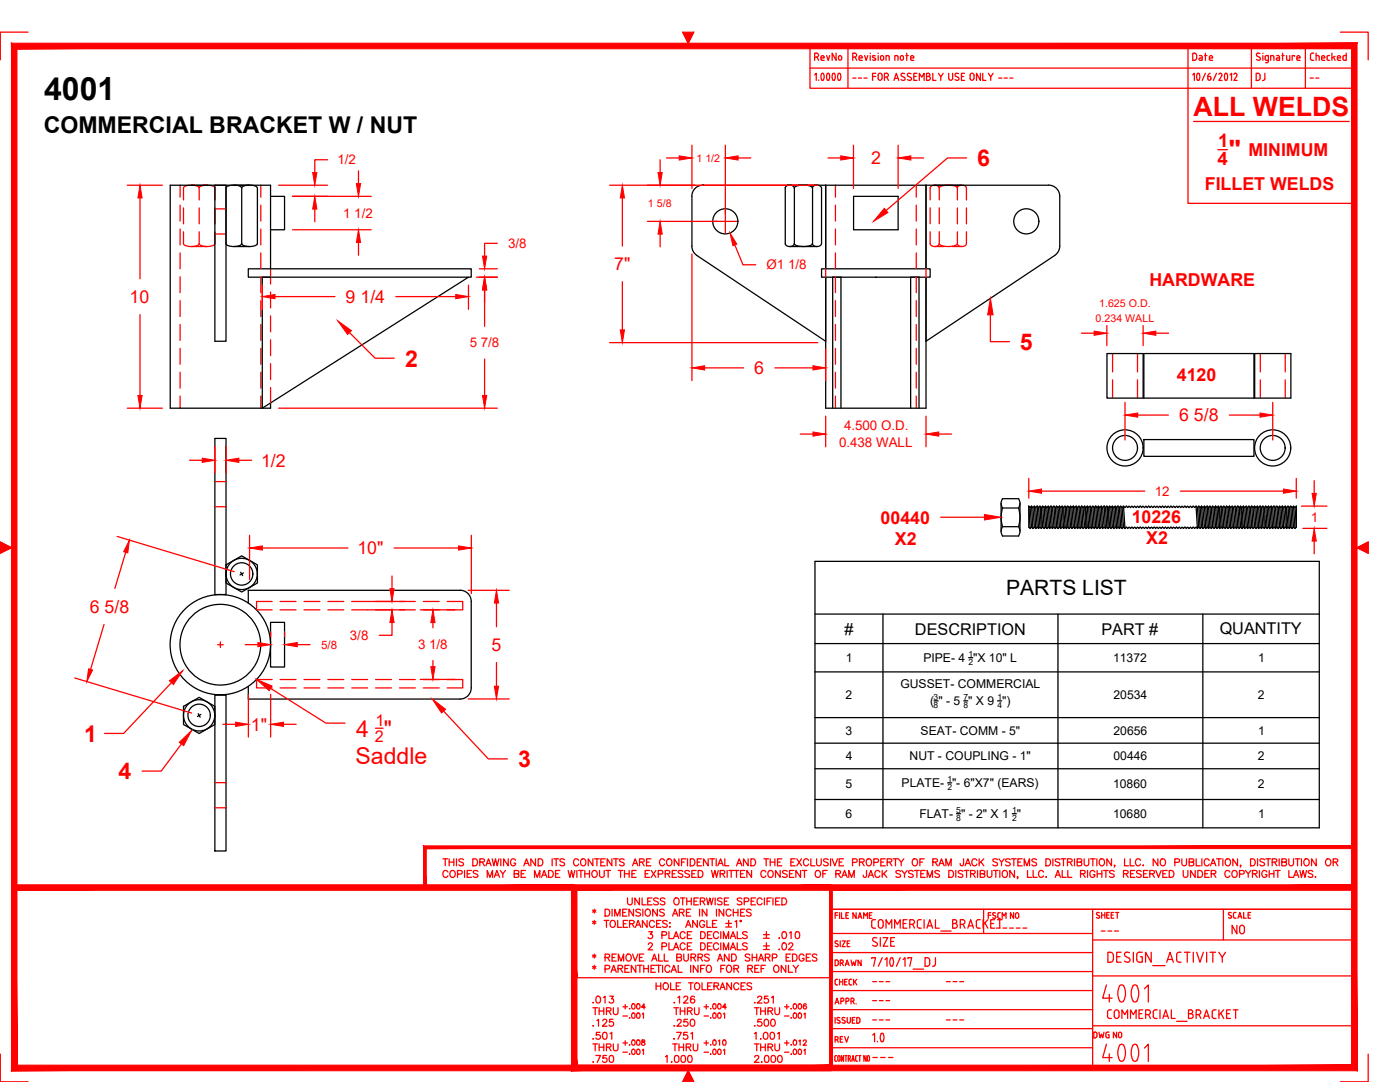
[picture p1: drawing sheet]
<svg xmlns="http://www.w3.org/2000/svg" width="279mm" height="216mm" viewBox="0 0 279 216" stroke-linecap="round" stroke-linejoin="round" font-family="sans-serif">
<defs><g id="words">
<g font-size="10.6" fill="#f00">
<text x="217.3" y="202.5">4001</text>
<text x="217.3" y="214.5">4001</text>
</g>
<text font-size="6.6" fill="#f00" x="172.5" y="209.9">1.0</text>
<text font-size="6.4" x="8.8" y="20">4001</text>
<g font-size="5.3" fill="#f00">
<text x="238.2" y="23.1">ALL WELDS</text>
<text x="245.2" y="31.8">&quot;</text>
</g>
<text font-size="4.9" fill="#f00" x="245.2" y="187.7">NO</text>
<text font-size="4.6" x="8.7" y="26.6">COMMERCIAL BRACKET W / NUT</text>
<g font-size="4.6" fill="#f00">
<text x="195" y="33.1">6</text>
<text x="203.5" y="69.8">5</text>
<text x="80.8" y="73.1">2</text>
<text x="16.8" y="148">1</text>
<text x="71.1" y="147">4 &quot;</text>
<text x="23.6" y="155.5">4</text>
<text x="70.9" y="152.5">Saddle</text>
<text x="103.4" y="153.1">3</text>
</g>
<text font-size="4.4" fill="#f00" x="249.8" y="17.3">DJ</text>
<text font-size="4.2" x="200.8" y="118.8">PARTS LIST</text>
<text font-size="4" fill="#f00" x="165.8" y="209.2">REV</text>
<g font-size="3.7" fill="#f00">
<text x="243.1" y="29.4">1</text>
<text x="243" y="33">4</text>
</g>
<g font-size="3.5" fill="#f00">
<text x="173.8" y="32.8">2</text>
<text x="249.2" y="31.1">MINIMUM</text>
<text x="240.5" y="37.9">FILLET WELDS</text>
<text x="122.6" y="53.9">7&quot;</text>
<text x="229.4" y="57.1">HARDWARE</text>
<text x="25.9" y="60.5">10</text>
<text x="69" y="60.4">9 1/4</text>
<text x="150.5" y="74.7">6</text>
<text x="234.9" y="75.9">4120</text>
<text x="235.3" y="84.1">6 5/8</text>
<text x="52.1" y="93.1">1/2</text>
<text x="175.7" y="104.5">00440</text>
<text x="225.8" y="104.3">10226</text>
<text x="71.3" y="110.6">10&quot;</text>
<text x="178.6" y="108.7">X2</text>
<text x="228.8" y="108.5">X2</text>
<text x="17.9" y="122.3">6 5/8</text>
<text x="98.1" y="129.9">5</text>
<text x="50.1" y="145.8">1&quot;</text>
</g>
<g font-size="3.2">
<text x="168.5" y="126.6">#</text>
<text x="182.6" y="126.6">DESCRIPTION</text>
<text x="219.8" y="126.6">PART #</text>
<text x="243.4" y="126.6">QUANTITY</text>
</g>
<g font-size="3.2" fill="#f00">
<text x="74.8" y="148">2</text>
<text x="74.9" y="144.9">1</text>
</g>
<g font-size="2.7" fill="#f00">
<text x="67.4" y="32.8">1/2</text>
<text x="68.5" y="43.5">1 1/2</text>
<text x="101.4" y="49.5">3/8</text>
<text x="153" y="53.8">Ø1 1/8</text>
<text x="93.7" y="69.3">5 7/8</text>
<text x="167.4" y="89.3">0.438 WALL</text>
<text x="168.4" y="85.9">4.500 O.D.</text>
<text x="230.4" y="99">12</text>
<text x="261.6" y="104.2">1</text>
<text x="69.8" y="127.7">3/8</text>
<text x="83.4" y="129.5">3 1/8</text>
</g>
<g font-size="2.6" fill="#f00">
<text x="260.7" y="16.9">--</text>
<text x="197.9" y="186.3">-----</text>
<text x="218.7" y="187">---</text>
<text x="173.2" y="197.2">---</text>
<text x="188" y="197.2">---</text>
<text x="173.2" y="200.7">---</text>
<text x="173.2" y="204.6">---</text>
<text x="188" y="204.6">---</text>
<text x="173.2" y="212.4">---</text>
</g>
<g font-size="2.4">
<text x="168.8" y="132.1">1</text>
<text x="179.7" y="137.2">GUSSET- COMMERCIAL</text>
<text x="184.3" y="132.1">PIPE- 4 &quot;X 10&quot; L</text>
<text x="222.1" y="132.1">11372</text>
<text x="251.1" y="132.1">1</text>
<text x="168.8" y="139.5">2</text>
<text x="185.6" y="140.7">( &quot; - 5 &quot; X 9 &quot;)</text>
<text x="222.2" y="139.5">20534</text>
<text x="251" y="139.5">2</text>
<text x="168.7" y="146.6">3</text>
<text x="183.7" y="146.6">SEAT- COMM - 5&quot;</text>
<text x="222.2" y="146.6">20656</text>
<text x="251.1" y="146.6">1</text>
<text x="168.8" y="151.7">4</text>
<text x="181.5" y="151.7">NUT - COUPLING - 1&quot;</text>
<text x="222.2" y="151.7">00446</text>
<text x="251" y="151.7">2</text>
<text x="168.7" y="157.3">5</text>
<text x="179.9" y="157.1">PLATE- &quot;- 6&quot;X7&quot; (EARS)</text>
<text x="222.1" y="157.3">10860</text>
<text x="251" y="157.3">2</text>
<text x="168.8" y="163.2">6</text>
<text x="183.5" y="163.2">FLAT- &quot; - 2&quot; X 1 &quot;</text>
<text x="222.1" y="163.2">10680</text>
<text x="251.1" y="163.2">1</text>
</g>
<text font-size="2.3" fill="#f00" x="64.1" y="129.4">5/8</text>
<g font-size="2.1" fill="#f00">
<text x="139" y="32.3">1 1/2</text>
<text x="129.3" y="41.3">1 5/8</text>
<text x="218.7" y="64.2">0.234 WALL</text>
<text x="219.4" y="61.3">1.625 O.D.</text>
</g>
<g font-size="1.7">
<text x="193.3" y="131">1</text>
<text x="193.3" y="132.7">2</text>
<text x="186.3" y="139.6">3</text>
<text x="186.3" y="141.3">8</text>
<text x="192.3" y="139.6">7</text>
<text x="192.3" y="141.3">8</text>
<text x="199.1" y="141.3">4</text>
<text x="199.1" y="139.6">1</text>
<text x="189.1" y="156">1</text>
<text x="189.1" y="157.6">2</text>
<text x="190.8" y="162.2">5</text>
<text x="190.8" y="163.8">8</text>
<text x="202" y="163.8">2</text>
<text x="202" y="162.2">1</text>
</g>
</g></defs>
<!-- layer: 0 -->
<g fill="none" stroke="#000" stroke-width=".25">
<path d="M42.9 37h2.2v31.1h-2.2zM48.2 37.5a2.54 2.54 0 0 0-3-.2l-.1 11.3a2.54 2.54 0 0 0 3 .2l.1-.2M51.4 37.5a2.54 2.54 0 0 0-3.1-.2l-.1 11.3a2.54 2.54 0 0 0 3.1 .2l.1-.2M51.4 37.5v11.1M54 39.2h2.8v6.6h-2.8M138.1 39.2v9.9M140.3 36.9a2.23 2.23 0 0 0-2.2 2.3M140.3 37h69M156.7 37.5v11.1a1 1 0 0 0 .9 .6 1 1 0 0 0 .9-.6 2.55 2.55 0 0 0 2.4 .6 1.32 1.32 0 0 0 1.2-.6M158.5 37.5v11.1M162.1 37.5a1 1 0 0 1 .9-.6 1 1 0 0 1 .9 .6l.1 11.1a1.02 1.02 0 0 1-1.9 0M162.1 37.5a2.96 2.96 0 0 0-2.7-.5 .86 .86 0 0 0-.9 .5 .99 .99 0 0 0-.9-.6 .99 .99 0 0 0-.9 .6"/>
<path d="M162.2 37.5v11.1M164.8 37v16.6M170.3 39.2h8.9v6.6h-8.9zM184.8 37v16.6M209.3 36.9a2.23 2.23 0 0 1 2.2 2.3v9.9a2.23 2.23 0 0 1-1 1.9M46.7 49.2h3.1M52.3 55.3h41.2l-41.2 26.1zM54 55.3h-4.4v-1.7h44.4v1.7h-.5M54 53.6v-16.6h-20v44.4h20v-1M138.1 49.1a2.23 2.23 0 0 0 1 1.9M139.1 51l25.7 17.1M157.6 49.2h5.4"/>
<path d="M164 53.6h21.6v1.7h-21.6zM164.8 55.3v26.1h20v-26.1M210.5 51l-25.7 17.1M220.9 70.5h7.2v8.9h-7.2zM228.3 70.5h22v8.9h-22zM250.4 70.5h7.2v8.9h-7.2zM42.9 87.5h2.2v31.1h-2.2zM166.2 81.4v-26.1h1.6v26.1M181.7 81.4v-26.1h1.7v26.1M228.3 87.7h22v3.4h-22zM45.1 112.7l3.1-1.8 3.2 1.8v3.6l-3.2 1.8-3.1-1.8zM48 114.2l.4 .7"/>
<path d="M48.6 114.3l-.7 .4M91.8 117.8a2.23 2.23 0 0 1 2.2 2.2v17.3a2.23 2.23 0 0 1-2.2 2.2h-42.2v-2.5M91.8 117.8h-42.2v2.5M162.6 112h100.7v53.2h-100.7zM199.8 100.4v5.6M203.6 100.4v5.6M205.3 101l.3 .3 .3-.3 .2 .3M205.3 101v4.2l.3 .3 .3-.3 .2 .3M205.3 101l.3 4.5M205.6 101.3l.3 3.9M205.9 101l.2 4.5M206.1 101.3l.3-.3 .3 .3"/>
<path d="M206.1 105.5l.3-.3 .3 .3M206.1 101.3l.3 3.9M206.4 101l.3 4.5M207 101l.3 .3 .2-.3 .3 .3M207 105.2l.3 .3 .2-.3 .3 .3M207 101l-.3 .3 .3 3.9-.3 .3M207 101l.3 4.5M207.3 101.3l.2 3.9M207.5 101l.3 4.5 .3-.3-.3-3.9M207.8 101.3l.3-.3 .3 .3 .3-.3 .2 .3M208.1 105.2l.3 .3 .3-.3 .2 .3M208.1 101l.3 4.5"/>
<path d="M208.4 101.3l.3 3.9M208.7 101l.2 4.5M208.9 101.3l.3 3.9M209.2 101l.3 4.5M209.5 101.3l.3 3.9M209.8 101l.2 .3 .3-.3 .3 .3M209.8 105.2l.2 .3 .3-.3 .3 .3M209.8 101l-.3 .3-.3-.3-.3 .3M209.8 105.2l-.3 .3-.3-.3-.3 .3M209.8 101l.2 4.5M210 101.3l.3 3.9M210.3 101l.3 4.5"/>
<path d="M210.6 101.3l.3-.3 .3 .3M210.6 105.5l.3-.3 .3 .3M210.6 101.3l.3 3.9M210.9 101l.3 4.5M211.4 101l.3 .3 .3-.3 .3 .3M211.4 105.2l.3 .3 .3-.3 .3 .3M211.4 101l-.2 .3 .2 3.9-.2 .3M211.4 101l.3 4.5M211.7 101.3l.3 3.9M212 101l.3 4.5 .3-.3-.3-3.9M212.3 101.3l.3-.3 .2 .3 .3-.3 .3 .3M212.6 105.2l.2 .3 .3-.3 .3 .3"/>
<path d="M212.6 101l.2 4.5M212.8 101.3l.3 3.9M213.1 101l.3 4.5M213.4 101.3l.3 3.9M213.7 101l.2 4.5M213.9 101.3l.3 3.9M214.2 101l.3 .3 .3-.3 .3 .3M214.2 105.2l.3 .3 .3-.3 .3 .3M214.2 101l-.3 .3-.2-.3-.3 .3M214.2 105.2l-.3 .3-.2-.3-.3 .3M214.2 101l.3 4.5M214.5 101.3l.3 3.9"/>
<path d="M214.8 101l.3 4.5M215.1 101.3l.2-.3 .3 .3M215.1 105.5l.2-.3 .3 .3M215.1 101.3l.2 3.9M215.3 101l.3 4.5M215.9 101l.3 .3 .3-.3 .2 .3M215.9 105.2l.3 .3 .3-.3 .2 .3M215.9 101l-.3 .3 .3 3.9-.3 .3M215.9 101l.3 4.5M216.2 101.3l.3 3.9M216.5 101l.2 4.5 .3-.3-.3-3.9M216.7 101.3l.3-.3 .3 .3 .3-.3 .2 .3"/>
<path d="M217 105.2l.3 .3 .3-.3 .2 .3M217 101l.3 4.5M217.3 101.3l.3 3.9M217.6 101l.2 4.5M217.8 101.3l.3 3.9M218.1 101l.3 4.5M218.4 101.3l.3 3.9M218.7 101l.2 .3 .3-.3 .3 .3M218.7 105.2l.2 .3 .3-.3 .3 .3M218.7 101l-.3 .3-.3-.3-.3 .3M218.7 105.2l-.3 .3-.3-.3-.3 .3M218.7 101l.2 4.5"/>
<path d="M218.9 101.3l.3 3.9M219.2 101l.3 4.5M219.5 101.3l.3-.3 .2 .3M219.5 105.5l.3-.3 .2 .3M219.5 101.3l.3 3.9M219.8 101l.2 4.5M220.3 101l.3 .3 .3-.3 .3 .3M220.3 105.2l.3 .3 .3-.3 .3 .3M220.3 101l-.3 .3 .3 3.9-.3 .3M220.3 101l.3 4.5M220.6 101.3l.3 3.9M220.9 101l.3 4.5 .2-.3-.2-3.9"/>
<path d="M221.2 101.3l.2-.3 .3 .3 .3-.3 .3 .3M221.4 105.2l.3 .3 .3-.3 .3 .3M221.4 101l.3 4.5M221.7 101.3l.3 3.9M222 101l.3 4.5M222.3 101.3l.3 3.9M222.6 101l.2 4.5M222.8 101.3l.3 3.9M223.1 101l.3 .3 .3-.3 .2 .3M223.1 105.2l.3 .3 .3-.3 .2 .3M223.1 101l-.3 .3-.2-.3-.3 .3M223.1 105.2l-.3 .3-.2-.3-.3 .3"/>
<path d="M223.1 101l.3 4.5M223.4 101.3l.3 3.9M223.7 101l.2 4.5M223.9 101.3l.3-.3 .3 .3 .3-.3 .3 .3 .2-.3 .3 .3 .3-.3 .3 .3 .3-.3 .2 .3 .3-.3 .3 .3 .3-.3 .2 .3 .3-.3 .3 .3 .3-.3 .3 .3 .2-.3 .3 .3 .3-.3 .3 .3 .3-.3 .2 .3 .3-.3 .3 .3 .3-.3 .2 .3 .3-.3 .3 .3 .3-.3 .3 .3 .2-.3 .3 .3 .3-.3 .3 .3 .2-.3 .3 .3 .3-.3 .3 .3 .3-.3 .2 .3 .3-.3 .3 .3 .3-.3 .2 .3 .3-.3 .3 .3 .3-.3 .2 .3 .3-.3 .3 .3 .3-.3 .3 .3M223.9 105.5l.3-.3 .3 .3M223.9 101.3l.3 3.9M224.2 101l.3 4.5M238.7 101l.3 4.5-.3-.3-.3 .3-.3-.3-.3 .3-.2-.3-.3 .3-.3-.3-.3 .3-.2-.3-.3 .3-.3-.3-.3 .3-.2-.3-.3 .3-.3-.3-.3 .3-.3-.3-.2 .3-.3-.3-.3 .3-.3-.3-.2 .3-.3-.3-.3 .3-.3-.3-.3 .3-.2-.3-.3 .3-.3-.3-.3 .3-.2-.3-.3 .3-.3-.3-.3 .3-.3-.3-.2 .3-.3-.3-.3 .3-.3-.3-.3 .3-.2-.3-.3 .3-.3-.3-.3 .3-.2-.3-.3 .3-.3-.3-.3 .3-.3-.3-.2 .3-.3-.3-.3 .3M239 101.3l.2-.3 .3 .3 .3-.3 .3 .3M239 101.3l.2 3.9-.2 .3M239.2 105.2l.3 .3 .3-.3 .3 .3M239.2 101l.3 4.5"/>
<path d="M239.5 101.3l.3 3.9M239.8 101l.3 4.5M240.1 101.3l.3 3.9M240.4 101l.2 4.5M240.6 101.3l.3 3.9M240.9 101l.3 .3 .3-.3 .2 .3M240.9 105.2l.3 .3 .3-.3 .2 .3M240.9 101l-.3 .3-.2-.3-.3 .3M240.9 105.2l-.3 .3-.2-.3-.3 .3M240.9 101l.3 4.5M241.2 101.3l.3 3.9M241.5 101l.2 4.5"/>
<path d="M241.7 101.3l.3-.3 .3 .3M241.7 105.5l.3-.3 .3 .3M241.7 101.3l.3 3.9M242 101l.3 4.5M242.6 101l.3 .3 .2-.3 .3 .3M242.6 105.2l.3 .3 .2-.3 .3 .3M242.6 101l-.3 .3 .3 3.9-.3 .3M242.6 101l.3 4.5M242.9 101.3l.2 3.9M243.1 101l.3 4.5 .3-.3-.3-3.9M243.4 101.3l.3-.3 .3 .3 .2-.3 .3 .3M243.7 105.2l.3 .3 .2-.3 .3 .3"/>
<path d="M243.7 101l.3 4.5M244 101.3l.2 3.9M244.2 101l.3 4.5M244.5 101.3l.3 3.9M244.8 101l.3 4.5M245.1 101.3l.3 3.9M245.4 101l.2 .3 .3-.3 .3 .3M245.4 105.2l.2 .3 .3-.3 .3 .3M245.4 101l-.3 .3-.3-.3-.3 .3M245.4 105.2l-.3 .3-.3-.3-.3 .3M245.4 101l.2 4.5M245.6 101.3l.3 3.9"/>
<path d="M245.9 101l.3 4.5M246.2 101.3l.3-.3 .3 .3M246.2 105.5l.3-.3 .3 .3M246.2 101.3l.3 3.9M246.5 101l.3 4.5M247 101l.3 .3 .3-.3 .3 .3M247 105.2l.3 .3 .3-.3 .3 .3M247 101l-.2 .3 .2 3.9-.2 .3M247 101l.3 4.5M247.3 101.3l.3 3.9M247.6 101l.3 4.5 .2-.3-.2-3.9M247.9 101.3l.2-.3 .3 .3 .3-.3 .3 .3"/>
<path d="M248.1 105.2l.3 .3 .3-.3 .3 .3M248.1 101l.3 4.5M248.4 101.3l.3 3.9M248.7 101l.3 4.5M249 101.3l.3 3.9M249.3 101l.2 4.5M249.5 101.3l.3 3.9M249.8 101l.3 .3 .3-.3 .3 .3M249.8 105.2l.3 .3 .3-.3 .3 .3M249.8 101l-.3 .3-.2-.3-.3 .3M249.8 105.2l-.3 .3-.2-.3-.3 .3M249.8 101l.3 4.5"/>
<path d="M250.1 101.3l.3 3.9M250.4 101l.3 4.5M250.7 101.3l.2-.3 .3 .3M250.7 105.5l.2-.3 .3 .3M250.7 101.3l.2 3.9M250.9 101l.3 4.5M251.5 101l.3 .3 .2-.3 .3 .3M251.5 105.2l.3 .3 .2-.3 .3 .3M251.5 101l-.3 .3 .3 3.9-.3 .3M251.5 101l.3 4.5M251.8 101.3l.2 3.9M252 101l.3 4.5 .3-.3-.3-3.9"/>
<path d="M252.3 101.3l.3-.3 .3 .3 .3-.3 .2 .3M252.6 105.2l.3 .3 .3-.3 .2 .3M252.6 101l.3 4.5M252.9 101.3l.3 3.9M253.2 101l.2 4.5M253.4 101.3l.3 3.9M253.7 101l.3 4.5M254 101.3l.3 3.9M254.3 101l.3 .3 .2-.3 .3 .3M254.3 105.2l.3 .3 .2-.3 .3 .3M254.3 101l-.3 .3-.3-.3-.3 .3M254.3 105.2l-.3 .3-.3-.3-.3 .3"/>
<path d="M254.3 101l.3 4.5M254.6 101.3l.2 3.9M254.8 101l.3 4.5M255.1 101.3l.3-.3 .3 .3M255.1 105.5l.3-.3 .3 .3M255.1 101.3l.3 3.9M255.4 101l.3 4.5M255.9 101l.3 .3 .3-.3 .3 .3M255.9 105.2l.3 .3 .3-.3 .3 .3M255.9 101l-.2 .3 .2 3.9-.2 .3M255.9 101l.3 4.5M256.2 101.3l.3 3.9"/>
<path d="M256.5 101l.3 4.5 .2-.3-.2-3.9M256.8 101.3l.2-.3 .3 .3 .3-.3 .3 .3M257 105.2l.3 .3 .3-.3 .3 .3M257 101l.3 4.5M257.3 101.3l.3 3.9M257.6 101l.3 4.5M257.9 101.3l.2-.3 .3 .3 .3-.3v4.2M257.9 101.3l.2 3.9M258.1 101l.3 4.5M258.4 101.3l.3 3.9M258.7 105.2l-.3 .3-.3-.3-.2 .3M42.9 138.7h2.2v31.1h-2.2z"/>
<path d="M42.9 138.7h2.2M54 124.2h2.8v8.9h-2.8zM162.6 122.5h100.7M162.6 128.4h100.7M162.6 134.1h100.7M176.2 122.5v42.7M186.4 139.8h.8M192.3 139.8h.8M193.3 131.2h.8M199.1 139.8h.8M211.1 122.5v42.7M240.1 122.5v42.7"/>
<path d="M36.6 140.9l3.2-1.8 3.1 1.8v3.7l-3.1 1.8-3.2-1.8zM39.6 142.4l.3 .7M40.1 142.6l-.7 .4M162.6 143.2h100.7M162.6 148.3h100.7M162.6 153.4h100.7M162.6 159.5h100.7M189.1 156.2h.8M190.9 162.4h.8M202 162.4h.8M270.3 165.8v5.7"/>
<circle cx="144.7" cy="44.2" r="2.51"/>
<circle cx="204.8" cy="44.2" r="2.51"/>
<circle cx="224.5" cy="89.4" r="3.6"/>
<circle cx="224.5" cy="89.4" r="2.49"/>
<circle cx="254" cy="89.4" r="3.6"/>
<circle cx="254" cy="89.4" r="2.49"/>
<circle cx="48.2" cy="114.5" r="3.1"/>
<circle cx="48.2" cy="114.5" r="2.23"/>
<circle cx="44" cy="128.6" r="8.1"/>
<circle cx="44" cy="128.6" r="10"/>
<circle cx="39.7" cy="142.7" r="3.1"/>
<circle cx="39.7" cy="142.7" r="2.23"/>
</g>
<g fill="none" stroke="#f00" stroke-width=".25">
<path d="M237.1 17.6v23h33.2M25.4 37h7M27.9 39.5v16.1M35.9 37v2.3M36.6 39.9v-2.4a2.45 2.45 0 0 1 2.7-.4l.5 .4a2.45 2.45 0 0 1 2.7-.4l.4 .4v2.4M38.2 37h3.1M39.8 37.5v2.4M52 37v2.3M55.6 37h9.8M58.4 39.2h15.7M65.4 31.9h-2.6v2.5M71.5 34.1v2.5"/>
<path d="M121.7 37h41.5M124.2 39.5v9.6M131.7 31.9v2.5M133 31.5h2.6M138.1 29v8.6M144.8 29v17.5M147.3 31.5h2.5M165.2 31.5h2.6M166.7 37v2.3M170.3 29v8.6M179.2 29v8.6M181.8 31.5h2.5"/>
<path d="M182.9 37v2.3M185.6 37.5a1.01 1.01 0 0 1 .9-.5 1.01 1.01 0 0 1 1 .5 2.23 2.23 0 0 1 2.2-.5l.9 .1 .5 .4a1.01 1.01 0 0 1 .9-.5 1.01 1.01 0 0 1 .9 .5v2.4M185.6 37.5v2.4M187.5 37.5v2.4M191.1 37.5v2.4M192.9 31.5h-3.8l-12.3 10.5M238.2 24.2h31.1M243 29.9h2M35.9 40.9v3.2M35.9 45.7v3.2M35.9 50.5v3.1M35.9 55.2v3.2"/>
<path d="M35.9 60v3.2M36.6 46.2v2.4a2.49 2.49 0 0 0 3.2 0 2.49 2.49 0 0 0 3.1 0v-2.4M36.6 41.5v3.2M38.2 49.2h3.1M39.8 41.5v3.2M39.8 46.2v2.4M42.9 41.7h2.2M42.9 46.7h2.2M42.9 41.5v3.2M52 40.9v3.2M52 45.7v3.2M52 50.5v3.1"/>
<path d="M52 55.2v3.2M52 60v3.2M52.3 56.9v4.8M54 53.6v3.1M54 58.3v3.1M54.9 59.2h11.9M58.4 45.8h15.7M62.8 41.7v2.6M71.5 48.4v2.5M79 59.2h12M93.5 56.9v4.8M95.1 55.3h4.2"/>
<path d="M95.7 53.6h3.6M96.7 57.8v7.3M99.3 48.6h-2.6v2.5M124.2 56.2v9.6M129.2 44.2h17.8M131.7 46.7v2.6M138.1 50.7v25.2M146.6 48.9l1.7 3.9h2.5M164.8 53.6v1.7M166.7 40.9v3.2M166.7 45.7v3.2M166.7 50.5v3.1"/>
<path d="M166.7 55.2v3.2M166.7 60v3.2M182.9 40.9v3.2M182.9 45.7v3.2M182.9 50.5v3.1M182.9 55.2v3.2M182.9 60v3.2M184.8 53.6v1.7M185.6 46.2v2.4a1.02 1.02 0 0 0 1.9 0 3.2 3.2 0 0 0 3.1 .4l.5-.4a1.01 1.01 0 0 0 .9 .6 1.01 1.01 0 0 0 .9-.6v-2.4M185.6 41.5v3.1M186.5 49.2h2M187.5 41.5v3.1"/>
<path d="M187.5 46.2v2.4M190.1 49.2h1.9M191.1 41.5v3.2M191.1 46.2v2.4M192.9 41.5v3.2M27.9 62.8v16.1M35.9 64.7v3.2M35.9 69.5v3.2M35.9 74.3v3.1M35.9 79v2.4M52 64.7v3.2M52 69.5v3.2"/>
<path d="M52 74.3v3.1M52 79v2.4M54 63v3.2M54 67.8v3.2M54 72.6v3.1M54 77.3v3.1M69.7 66.4l5.2 5.1h3.8M96.7 71.6v7.3M121.7 68.4h41.5M140.6 73.4h7.8M154.6 73.4h7.6M164.8 69.7v6.2"/>
<path d="M166.7 64.7v3.2M166.7 69.5v3.2M166.7 74.3v3.1M166.7 79v2.4M182.9 64.7v3.2M182.9 69.5v3.2M182.9 74.3v3.1M182.9 79v2.4M197.7 62.8v5.4h3.8M215.8 66.5h2.6M220.9 65v4M222 70.5v3.7"/>
<path d="M222 75.8v3.6M227 70.5v3.7M227 75.8v3.6M228.1 65v4M230.7 66.5h2.5M251.5 70.5v3.7M251.5 75.8v3.6M256.5 70.5v3.7M256.5 75.8v3.6M25.4 81.4h7M37.8 91.8h2.6M42.9 96.1h2.2"/>
<path d="M42.9 89.1v5.3M45.1 89.1v5.3M47.7 91.8h2.5M55.6 81.4h43.7M159.7 86.6h2.5M164.8 83v6.2M184.8 83v6.2M187.3 86.6h2.6M205.3 95.5v3.9M207.9 98h20.6M224.5 80.3v7.5M227.1 82.8h6.1"/>
<path d="M235.6 98h20.6M245.3 82.8h6.2M254 80.3v7.5M258.7 95.5v3.9M262.3 95.9v2.5M23.4 107l23.3 7.1M25.1 110.2l-2.2 7.2M42.9 101.1h2.2M49.8 106.8v8.8M52.3 109.3h17.1M78.2 114.9v2.6M78.7 109.3h12.8"/>
<path d="M93.4 117.8h8.2M94.1 106.8v11.6M187.7 103.2h8.8M259.7 101h5.1M260 105.4h4.8M262.3 108v2.5M14.9 135.3l23.3 7M20.8 124.6l-2.7 9M34.2 136.2l-9.5 10.1h-3.8M43.4 128.7h1.2M44 128.1v1.1M48.9 128.6h2.6"/>
<path d="M49.6 138.5v8.6M54 137.4l11 6.9h3.9M54 126.1v.9M54 138.5v8.6M54.3 135.6h-3.1v1.7h3.1M54.3 120h-3.1v1.7h3.1M55.9 137.3h3.2M55.9 135.6h3.2M55.9 120h3.2M55.9 121.7h3.2M56.8 126.1v.9M59.3 128.6h2.6"/>
<path d="M60.7 137.3h3.1M60.7 135.6h3.1M60.7 120h3.1M60.7 121.7h3.1M65.4 137.3h3.2M65.4 135.6h3.2M65.4 120h3.2M65.4 121.7h3.2M70.2 137.3h3.2M70.2 135.6h3.2M70.2 120h12.7M70.2 121.7h12.7"/>
<path d="M75 137.3h3.1M75 135.6h3.1M78.2 124.2v2.6h-2.5M79.7 137.3h3.2M79.7 135.6h3.2M83.9 121.7h6.9M83.9 135.6h6.9M84.5 137.3h3.2M84.5 135.6h3.2M84.5 120h3.2M86.4 124.2v1.1M86.4 131.8v1.2"/>
<path d="M89.2 135.6h3.2v1.7h-3.2M89.2 120h3.2v1.7h-3.2M93.4 139.5h8.2M99.1 120.3v4.8M99.1 132.2v4.7M36.2 148.4l-4 5.5h-3.8M42.9 156.2h2.2M44.5 144.5h2.5M56.6 144.5h2.5M74.9 145.3h1.6M88.5 141.9l9 9.5h3.8M42.9 161.2h2.2"/>
</g>
<!-- layer: Visible Line -->
<path d="M200.1 99.5h3.2l.3 .7-.1 .6a1.99 1.99 0 0 0 0 1.6v1.8a1.8 1.8 0 0 0 0 1.5l.1 .5-.3 .8h-3.2l-.3-.8v-.5a1.91 1.91 0 0 0 .1-1.7v-1.7a1.9 1.9 0 0 0-.1-1.5v-.6zM200.1 101.4h3.2M200.1 105.1h3.2" fill="none" stroke="#000" stroke-width=".25"/>
<!-- layer: Ram Jack Insertion Point -->
<path d="M5.6 6.4h-5.5v5.5M136.2 6.4l1.2 2.2 1.1-2.2M267.5 6.4h5.6v5.5M.1 108.2l2.2 1.1-2.2 1.1M273.1 108.2l-2.3 1.1 2.3 1.1M.1 210.3v5.6h5.5M136.2 215.9l1.2-2.2 1.1 2.2M273.1 210.3v5.6h-5.6" fill="none" stroke="#f00" stroke-width=".25"/>
<!-- layer: Ram Jack Title Block -->
<g fill="none" stroke="#f00" stroke-width=".25">
<path d="M161.6 9.6h108.3v8h-108.3zM161.6 13.6h108.3M162.6 14.9l.3-.3v1.4M162.6 11.4h.4M163 10.6a.39 .39 0 0 1 .4 .4 .39 .39 0 0 1-.4 .4M163 10.6h-.4v1.4M163.1 11.4l.3 .6M163.4 16h.1M163.9 11.4v.6h.6M163.9 11.4a.31 .31 0 0 1 .3-.3 .31 .31 0 0 1 .3 .3M164.3 14.7l-.1-.1a.95 .95 0 0 0 0 1.4h.1M164.3 14.7a1.34 1.34 0 0 1 0 1.3"/>
<path d="M164.5 11.4v.2h-.6M165 11.1l.3 .9 .3-.9M165.1 14.7l.1-.1a.83 .83 0 0 1 .1 1.4h-.2a1.34 1.34 0 0 1 0-1.3zM166.2 14.7a1.34 1.34 0 0 0 0 1.3M166.2 14.7l.1-.1a.81 .81 0 0 1 .1 1.4h-.2M166.9 10.6v1.4l-.8-1.4v1.4M167.3 14.7a1.34 1.34 0 0 0 0 1.3M167.3 14.7l.1-.1a.81 .81 0 0 1 .1 1.4h-.2M167.3 11.4v.3a.31 .31 0 0 0 .4 .3 .31 .31 0 0 0 .3-.3M167.3 11.4a.31 .31 0 0 1 .4-.3 .31 .31 0 0 1 .3 .3M168 11.4v.3M169.2 9.6v8"/>
<path d="M170.2 11.4h.4M170.2 15.6h.6M170.6 11.4a.39 .39 0 0 0 .4-.4 .39 .39 0 0 0-.4-.4h-.4v1.4M170.7 11.4l.3 .6M171.3 15.6h.6M171.4 11.4a.31 .31 0 0 1 .4-.3 .31 .31 0 0 1 .3 .3M171.5 11.4v.6h.6M172.1 11.4v.2h-.6M172.4 15.6h.6M172.6 11.1l.3 .9 .3-.9M173.7 10.6v.1M173.7 11.1v.9"/>
<path d="M174.1 15.3h.7M174.2 11.5l.5 .2M174.7 11.6v.4l-.6-.1M174.7 11.2l-.5-.1v.3M174.8 14.6h-.7v1.4M175.2 15a.39 .39 0 0 1 .4-.4 .39 .39 0 0 1 .4 .4v.6M175.2 15.6a.39 .39 0 0 0 .4 .4 .39 .39 0 0 0 .4-.4M175.3 10.6v.1M175.3 11.1v.9M175.3 15v.6M175.7 11.4v.3a.31 .31 0 0 0 .3 .3 .31 .31 0 0 0 .3-.3M175.7 11.4a.31 .31 0 0 1 .3-.3 .31 .31 0 0 1 .3 .3"/>
<path d="M176.4 11.4v.3M176.5 15.4h.4M176.8 12v-.9l.6 .1 .1 .8M176.9 15.4a.38 .38 0 0 0 .4-.4 .38 .38 0 0 0-.4-.4h-.4v1.4M177 15.4l.3 .6M178.4 16l.5-1.4 .5 1.4M178.6 15.6h.6M178.9 11.1l.3 .1v.8M178.9 11.1h-.3v.9M179.7 11.4a.31 .31 0 0 1 .3-.3 .31 .31 0 0 1 .3 .3M179.7 11.4v.3a.31 .31 0 0 0 .3 .3 .31 .31 0 0 0 .3-.3v-.3M180.1 14.6l-.2 .1-.1 .3 .7 .5"/>
<path d="M180.1 14.6l.4 .1M180.5 15.4a.37 .37 0 0 1 0 .6 .37 .37 0 0 1-.5 0l-.2-.1M180.8 11.1h.5M181 10.6v1.4M181.7 11.8l.3 .2h.4M181.7 15.4a.37 .37 0 0 1 .1 .6 .37 .37 0 0 1-.6 0l-.1-.1M181.7 11.4a.31 .31 0 0 1 .3-.3 .31 .31 0 0 1 .4 .3M181.7 11.4v.4M181.8 14.7l-.5-.1-.2 .3v.2l.6 .4M182.4 11.4v.2h-.7M182.4 15.3h.4M183 14.6h-.6v1.4h.6"/>
<path d="M183.5 16v-1.4l.5 .8 .4-.8v1.4M184.9 15.3h.4M185.3 16a.39 .39 0 0 0 .4-.4 .39 .39 0 0 0-.4-.4 .31 .31 0 0 0 .3-.3 .31 .31 0 0 0-.3-.3h-.4v1.4h.4M186.2 14.6v1.4h.6M187.3 14.6l.4 .7 .5-.7M187.7 15.3v.7M189.3 14.6v1M189.3 15.6a.39 .39 0 0 0 .4 .4 .39 .39 0 0 0 .4-.4M190.1 14.6v1M190.6 15.9l.5 .1M190.8 15.2l.4 .3M191.2 15.4l.2 .4-.3 .2"/>
<path d="M191.3 14.7h-.6l-.1 .3 .2 .2M191.9 15.3h.4M192.5 14.6h-.6v1.4h.6M193.6 15a.39 .39 0 0 1 .4-.4 .39 .39 0 0 1 .4 .4v.6M193.6 15.6a.39 .39 0 0 0 .4 .4 .39 .39 0 0 0 .4-.4M193.6 15v.6M195.7 14.6v1.4l-.8-1.4v1.4M196.1 14.6v1.4h.7M197.3 14.6l.4 .7 .5-.7M197.7 15.3v.7M199.3 15.6h.6M200.4 15.6h.6"/>
<path d="M201.5 15.6h.6M237.1 9.6v8M238 14.9l.4-.3v1.4M238.8 11l-.2-.3-.6-.1v1.4h.6l.2-.4M238.8 11v.6M239 14.7l.1-.1a.95 .95 0 0 1 0 1.4h-.1a1.34 1.34 0 0 1 0-1.3zM239.4 11.1l.5 .1v.8h-.5v-.4h.5M240.4 11.1h.5M240.6 10.6v1.4M240.6 14.6l-.7 1.4M241 15.3h.4M241.3 15.2a.36 .36 0 0 1 .4 .5 .36 .36 0 0 1-.6 .2l-.1-.6"/>
<path d="M241.3 11.8l.3 .2h.4M241.4 11.4v.4M241.4 11.4a.31 .31 0 0 1 .3-.3 .31 .31 0 0 1 .3 .3M241.5 14.6l-.2 .2-.3 .4M242 11.4v.2h-.6M242.8 14.6l-.7 1.4M243.2 14.8l.4-.2a.33 .33 0 0 1 .2 .5l-.6 .9h.7M244.5 14.7l.2-.1a.95 .95 0 0 1 0 1.4h-.2a1.34 1.34 0 0 1 0-1.3zM245.5 14.9l.3-.3v1.4M246.2 14.8l.4-.2a.33 .33 0 0 1 .2 .5M246.8 15.1l-.5 .9h.6M249.7 9.6v8"/>
<path d="M251.1 10.6l.3 .1M251.1 10.6l-.3 .1-.1 .3 .7 .4a.36 .36 0 0 1 0 .6 .36 .36 0 0 1-.5-.1h-.2M252 10.6v.1M252 11.1v.9M252.5 11.4l.1-.3h.5v1.1M252.5 11.8l.1 .2h.5M252.5 11.4v.4M253.6 12v-.9l.6 .1v.8M254.8 11.1l.5 .1 .1 .8h-.6l-.1-.2 .2-.3M255 11.6h.4M255.8 11.1h.5M256 10.6v1.4"/>
<path d="M256.8 11.1v.8l.2 .1h.4v-.9M258.4 11.2v-.1h-.5v.9M258.8 11.8l.2 .2h.5M258.8 11.4v.4M258.8 11.4a.31 .31 0 0 1 .3-.3 .31 .31 0 0 1 .3 .3M259.5 11.4v.2h-.7M260.5 9.6v8M262.2 10.6l-.5 .1-.2 .3 .1 .8 .6 .2M262.7 11.1l.5 .1 .1 .8M262.7 10.6v1.4M263.8 11.4v.6h.6M263.8 11.4a.31 .31 0 0 1 .3-.3 .31 .31 0 0 1 .3 .3"/>
<path d="M264.4 11.4v.2h-.6M264.8 11.8l.2 .2h.3M264.9 11.4v.4M265.3 11.1h-.3l-.2 .3M265.8 10.6v1.4M266.1 11.4l.3 .6M266.4 11.2l-.6 .4M266.9 11.4l.1 .6h.5M266.9 11.4a.31 .31 0 0 1 .3-.3 .31 .31 0 0 1 .3 .3M267.5 11.4v.2h-.6M268.3 11.1l-.2 .1-.1 .6 .3 .2M268.3 11.1h.4"/>
<path d="M268.7 10.6v1.4h-.4M.1 108.2v2.2M273.1 108.2v2.2M88.4 171.4h.9M88.9 171.4v1.4M89.4 174a.56 .56 0 0 0-.8-.2 .56 .56 0 0 0-.2 .7 .51 .51 0 0 0 .4 .6 .51 .51 0 0 0 .6-.3M89.6 171.4v1.4M89.6 172h1M89.9 173.9a.64 .64 0 0 1 .9 .1 .64 .64 0 0 1-.1 .9 .64 .64 0 0 1-.9-.1 .64 .64 0 0 1 .1-.9zM90.6 171.4v1.4M91.1 171.4v1.4M91.3 174.4l.8-.1 .1-.1v-.4l-.9-.1v1.4"/>
<path d="M92.5 171.6l-.3-.2-.6 .2 .1 .3 .7 .2 .1 .5a.59 .59 0 0 1-.9 0M92.7 173.7v1.4M93.2 174.3h.6M94.1 173.7h-.9v1.4h.9M94.4 171.4h.4a.75 .75 0 0 1 .5 .7 .75 .75 0 0 1-.5 .7h-.4zM95.4 173.9l-.4-.2-.6 .2 .2 .3 .6 .3 .2 .2v.2l-.4 .2-.6-.2M95.8 172h.8l.1-.2-.1-.3-.8-.1v1.4M96.2 172l.5 .8M97 172.8l.5-1.4 .5 1.4M97.2 172.3h.6M97.2 175.1v-1.4l.6 1.4 .5-1.4v1.4M98.2 171.4l.4 1.4 .3-1.4 .3 1.4 .4-1.4"/>
<path d="M98.6 175.1l.6-1.4 .5 1.4M98.8 174.6h.7M99.8 173.7l.6 .6v.8M99.9 171.4v1.4M100.9 173.7l-.5 .6M101.4 171.4v1.4l-.9-1.4v1.4M102.6 174.3h.8l.1-.5-.9-.1v1.4l.9-.2v-.4l-.3-.2M102.9 171.7a.51 .51 0 0 0-.6-.3 .51 .51 0 0 0-.4 .5v.3a.5 .5 0 0 0 .5 .6 .5 .5 0 0 0 .5-.6h-.3M104 174.3h.5M104.5 172.8l.6-1.4 .5 1.4M104.8 172.3h.6M104.9 173.7h-.9v1.4h.9"/>
<path d="M106.7 175.1v-1.4l.5 1.4 .5-1.4v1.4M106.9 171.4v1.4l-1-1.4v1.4M107.4 171.4h.5a.75 .75 0 0 1 .5 .7 .75 .75 0 0 1-.5 .7h-.5zM108.1 175.1l.5-1.4 .5 1.4M108.3 174.6h.6M109.5 173.7h.4a.73 .73 0 0 1 .5 .7 .73 .73 0 0 1-.5 .7h-.4zM110.2 171.4v1.4M110.5 171.4h1M110.9 174.3h.5M111 171.4v1.4M111.7 173.7h-.8v1.4h.8M112.7 171.6l-.4-.2-.6 .2 .2 .3 .7 .3 .1 .4-.2 .1a.6 .6 0 0 1-.8-.1"/>
<path d="M113.4 173.7l.3 1.4 .4-1.4 .3 1.4 .3-1.4M115.1 173.7v1.4M115.5 171.7a.51 .51 0 0 0-.6-.3 .51 .51 0 0 0-.4 .5v.3a.51 .51 0 0 0 .4 .6 .51 .51 0 0 0 .6-.4M115.5 173.7h.9M115.9 173.7v1.4M116 171.6l.1-.2a.66 .66 0 0 1 .8 .7 .66 .66 0 0 1-.8 .6l-.2-.5zM116.7 174.3h.9M116.7 173.7v1.4M117.6 173.7v1.4M118.3 173.9a.65 .65 0 0 1 .9 .2 .65 .65 0 0 1-.3 .9 .66 .66 0 0 1-.8-.3 .66 .66 0 0 1 .2-.8zM118.3 171.4v1.4l-.9-1.4v1.4M118.7 171.4h.9"/>
<path d="M119.1 171.4v1.4M119.7 173.7v1l.4 .4 .4-.2 .1-1.2M119.9 172h.5M120.8 171.4h-.9v1.4h.9M120.9 173.7h.9M121.4 173.7v1.4M122.1 171.4v1.4l-.9-1.4v1.4M122.4 171.4h1M122.9 171.4v1.4M123.4 173.7h.9M123.8 173.7v1.4M124.6 171.6l-.4-.2-.6 .2 .2 .3 .6 .2 .2 .5a.59 .59 0 0 1-1 0"/>
<path d="M124.6 174.3h1M124.6 173.7v1.4M125.2 179.2v1l.4 .4 .5-.2 .1-1.2M125.6 173.7v1.4M126.1 174.3h.5M126.2 172.8l.6-1.4 .5 1.4M126.4 172.3h.7M127 173.7h-.9v1.4h.9M127.6 179.2v1.4l-.9-1.4v1.4M127.6 172h.8l.2-.2-.1-.3-.9-.1v1.4M128.1 172l.5 .8M128.1 179.2v1.4h.8"/>
<path d="M128.8 174.3h.5M129 172h.6M129.3 179.8h.5M129.6 173.7h-.8v1.4h.8M129.9 171.4h-.9v1.4h.9M130 173.7l.9 1.4M130.1 179.2h-.8v1.4h.8M130.9 173.7l-.9 1.4M131.4 174.4l.8-.1 .1-.1-.1-.4-.8-.1v1.4M131.4 179.4l-.4-.2-.5 .2v.2l.8 .4 .1 .2v.2l-.4 .2-.5-.2M132.6 171.7a.53 .53 0 0 0-.6-.3 .53 .53 0 0 0-.4 .5v.3a.52 .52 0 0 0 .4 .6 .52 .52 0 0 0 .6-.4M132.7 179.4l-.3-.2-.6 .2 .1 .3 .7 .3 .1 .2v.2l-.3 .2-.6-.2"/>
<path d="M132.8 174.3h.8v-.5l-.8-.1v1.4M133.2 171.6l.1-.2a.66 .66 0 0 1 .8 .7 .66 .66 0 0 1-.8 .6l-.3-.5zM133.2 174.3l.5 .8M134.2 174.3h.5M134.6 179.4a.63 .63 0 0 1 .9 .1 .63 .63 0 0 1-.1 .9 .63 .63 0 0 1-.9-.1 .63 .63 0 0 1 .1-.9zM135 173.7h-.8v1.4h.8M135.5 171.4v1.4l-.9-1.4v1.4M135.8 179.2h.9M136 172h.5M136.2 179.2v1.4M136.3 173.9l-.3-.2-.7 .2 .2 .3 .6 .3 .2 .2v.2l-.3 .2-.7-.2M136.9 171.4h-.9v1.4"/>
<path d="M137.1 179.8h.9M137.1 179.2v1.4M137.2 171.4v1.4M137.6 173.9l-.3-.2-.6 .2v.3l.8 .3 .1 .2v.2l-.3 .2-.6-.2M137.8 171.4h.4a.75 .75 0 0 1 .5 .7 .75 .75 0 0 1-.5 .7h-.4zM138 179.2v1.4M138.1 174.3h.5M138.5 179.8h.5M138.9 173.7h-.8v1.4h.8M139.1 172h.6M139.3 173.7h.5a.73 .73 0 0 1 .5 .7 .73 .73 0 0 1-.5 .7h-.5zM139.4 179.2h-.9v1.4h.9"/>
<path d="M139.8 179.8h.7l.2-.2-.1-.3-.8-.1v1.4M140 171.4h-.9v1.4h.9M140.2 179.8l.5 .8M141 179.2l.3 1.4 .4-1.4 .3 1.4 .3-1.4M141.3 171.4v1.4l-.9-1.4v1.4M141.7 171.4h.9M142 173.7l.3 1.4 .4-1.4 .3 1.4 .3-1.4M142.1 171.4v1.4M142.7 179.2v1.4M142.9 171.4v1.4M143.3 172.8l.5-1.4 .5 1.4M143.5 172.3h.6"/>
<path d="M143.7 174.3h.8l.1-.5-.9-.1v1.4M144.1 179.4l-.3-.2-.6 .2 .1 .3 .7 .3 .1 .2v.2l-.3 .2-.6-.2M144.2 174.3l.5 .8M144.6 179.8h.5M144.7 171.4v1.4h.8M145.1 173.7v1.4M145.4 179.2h-.8v1.4h.8M145.5 173.7h.9M145.9 173.7v1.4M146.5 173.7h.9M147 172.8l.5-1.4 .6 1.4M147 173.7v1.4"/>
<path d="M147.2 172.3h.6M147.8 174.3h.5M148.1 179.4l-.4-.2-.6 .2 .2 .3 .6 .3 .2 .2v.2l-.4 .2-.6-.2M148.5 179.9l.8-.1 .1-.2v-.3l-.9-.1v1.4M148.7 173.7h-.9v1.4h.9M149.3 171.4v1.4l-.9-1.4v1.4M149.9 171.4h.4a.75 .75 0 0 1 .5 .7 .75 .75 0 0 1-.5 .7h-.4zM149.9 179.8h.5M150 173.7v1.4l-.9-1.4v1.4M150.8 179.2h-.9v1.4h.9M152.1 179.5a.56 .56 0 0 0-.8-.3 .56 .56 0 0 0-.2 .8 .51 .51 0 0 0 .4 .6 .51 .51 0 0 0 .6-.4M152.4 171.4h1"/>
<path d="M152.5 179.2v1.4M152.8 174a.56 .56 0 0 0-.7-.2 .56 .56 0 0 0-.3 .7 .51 .51 0 0 0 .5 .6 .51 .51 0 0 0 .5-.3M152.9 171.4v1.4M153.1 179.8h.5M153.4 173.9a.64 .64 0 0 1 .9 .1 .64 .64 0 0 1-.1 .9 .64 .64 0 0 1-.9-.1 .64 .64 0 0 1 .1-.9zM153.7 172h.9M153.7 171.4v1.4M153.9 179.2h-.8v1.4M154.3 179.2v1.4M154.6 171.4v1.4M154.8 179.8h.5M155.2 172h.5"/>
<path d="M155.6 179.2h-.8v1.4h.8M155.7 173.7v1.4l-.9-1.4v1.4M156 179.2h.5a.73 .73 0 0 1 .5 .7 .73 .73 0 0 1-.5 .7h-.5zM156 171.4h-.8v1.4h.8M157.1 173.9l-.3-.2-.6 .2 .1 .3 .7 .3 .1 .2v.2l-.3 .2-.6-.2M157.6 174.3h.5M157.8 172h.6M158.4 173.7h-.8v1.4h.8M158.7 171.4h-.9v1.4h.9M159 171.4l1 1.4M159.8 173.7v1.4l-1-1.4v1.4M160 171.4l-1 1.4"/>
<path d="M160.1 173.7h.9M160.5 173.7v1.4M161.4 171.7a.51 .51 0 0 0-.6-.3 .51 .51 0 0 0-.4 .5v.3a.51 .51 0 0 0 .4 .6 .51 .51 0 0 0 .6-.4M161.8 171.4v1.4h.8M162.8 173.9a.64 .64 0 0 1 .9 .1 .64 .64 0 0 1-.1 .9 .64 .64 0 0 1-.9-.1 .64 .64 0 0 1 .1-.9zM163 171.4v1a.47 .47 0 0 0 .4 .4 .47 .47 0 0 0 .5-.4v-1M164.2 174.3h.5M165.1 173.7h-.9v1.4M165.3 171.6l-.3-.2-.6 .2 .1 .3 .7 .3 .1 .4-.2 .1a.6 .6 0 0 1-.7-.1M165.8 171.4v1.4M166.1 171.4l.5 1.4 .6-1.4M166.8 174.3h.8l.1-.5-.9-.1v1.4"/>
<path d="M167.3 174.3l.4 .8M167.5 172h.5M168 175.1l.6-1.4 .5 1.4M168.2 174.6h.7M168.3 171.4h-.8v1.4h.8M169.4 175.1v-1.4l.5 1.4 .6-1.4v1.4M170.1 172.1l.8-.1 .2-.2-.1-.3-.9-.1v1.4M171.5 172h.8l.2-.2-.1-.3-.9-.1v1.4M172 172l.5 .8M172.9 173.7v1.2l-.5 .1-.1-.4M173.1 171.4a.66 .66 0 0 1 .8 .7 .66 .66 0 0 1-.8 .6l-.2-.5v-.5zM173.3 175.1l.5-1.4 .5 1.4"/>
<path d="M173.5 174.6h.6M174.4 172.1l.8-.1 .1-.2v-.3l-.9-.1v1.4M175.6 174a.56 .56 0 0 0-.8-.2 .56 .56 0 0 0-.2 .7 .51 .51 0 0 0 .4 .6 .51 .51 0 0 0 .6-.3M175.8 172h.5M176.1 173.7v1.4M176.4 174.3l.6 .8M176.7 171.4h-.9v1.4h.9M177 173.7l-.9 .9M177.1 172h.8l.1-.2-.1-.3-.8-.1v1.4M177.5 172l.5 .8M178.2 171.4h1M178.7 171.4v1.4"/>
<path d="M179.3 171.4l.6 .6v.8M179.7 173.9l-.3-.2-.6 .2 .1 .3 .7 .3 .1 .2v.2l-.3 .2-.6-.2M180 173.7l.5 .6v.8M180.4 171.4l-.5 .6M181 173.7l-.5 .6M182.2 171.6l.1-.2a.66 .66 0 0 1 .8 .7 .66 .66 0 0 1-.8 .6l-.2-.5zM182.2 173.9l-.3-.2-.6 .2 .1 .3 .7 .3 .1 .2v.2l-.3 .2-.6-.2M182.5 173.7h1M183 173.7v1.4M183.6 172h.5M183.8 174.3h.5M184.4 171.4h-.8v1.4"/>
<path d="M184.6 173.7h-.8v1.4h.8M185 175.1v-1.4l.6 1.4 .5-1.4v1.4M186.2 172h.8l.1-.2-.1-.3-.8-.1v1.4M186.6 172l.5 .8M187.4 172.8l.5-1.4 .5 1.4M187.5 173.9l-.3-.2-.6 .2v.3l.8 .3 .1 .2v.2l-.3 .2-.6-.2M187.6 172.3h.6M188.8 172.8v-1.4l.5 1.4 .5-1.4v1.4M189.4 173.7h.4a.73 .73 0 0 1 .5 .7 .73 .73 0 0 1-.5 .7h-.4zM190.8 173.7v1.4M192.2 173.9l-.4-.2-.6 .2 .1 .3 .7 .3 .2 .2v.2l-.4 .2-.6-.2M192.3 171.4l-.1 1.2-.2 .2-.3-.1-.1-.4"/>
<path d="M192.4 173.7h1M192.6 172.8l.5-1.4 .6 1.4M192.8 172.3h.7M192.9 173.7v1.4M193.7 174.3h.8l.1-.4-.3-.2h-.6v1.4M194.2 174.3l.4 .8M194.9 171.7a.51 .51 0 0 0-.5-.3 .51 .51 0 0 0-.4 .5v.3a.51 .51 0 0 0 .4 .6 .51 .51 0 0 0 .5-.4M195.1 173.7v1.4M195.4 171.4v1.4M195.6 174.3h.8l.2-.2-.1-.3-.9-.1v1.4l.9-.2v-.4l-.3-.2M195.7 172l.6 .8M196.3 171.4l-.9 .9"/>
<path d="M197 173.7v1l.4 .4 .5-.2 .1-1.2M198.3 173.7h.9M198.7 173.7v1.4M199.1 171.6l-.4-.2-.6 .2 .2 .3 .7 .3 .1 .4-.2 .1-.4 .1-.4-.2M199.3 171.4l.6 .6v.8M199.5 173.7v1.4M200.1 173.9a.64 .64 0 0 1 .9 .1 .64 .64 0 0 1-.1 .9 .64 .64 0 0 1-.9-.1 .64 .64 0 0 1 .1-.9zM200.4 171.4l-.5 .6M201.6 171.6l-.3-.2-.6 .2 .1 .3 .7 .3 .1 .4-.1 .1a.6 .6 0 0 1-.8-.1M201.9 171.4h.9M202.3 171.4v1.4M202.5 173.7v1.4l-1-1.4v1.4"/>
<path d="M203.1 175h-.1h.1l-.1 .3M203.1 172h.6M204 171.4h-.9v1.4h.9M204.4 172.8v-1.4l.5 1.4 .6-1.4v1.4M205.1 173.7v1.4h.8M206.2 173.7v1.4h.8M206.9 171.6l-.4-.2-.6 .2 .2 .3 .7 .3 .1 .4-.2 .1-.4 .1-.4-.2M208.3 174a.56 .56 0 0 0-.8-.2 .56 .56 0 0 0-.2 .7 .51 .51 0 0 0 .4 .6 .51 .51 0 0 0 .6-.3M208.7 171.4h.5a.75 .75 0 0 1 .5 .7 .75 .75 0 0 1-.5 .7h-.5zM208.7 175h.2zM210.1 171.4v1.4M210.6 175.1l.5-1.4 .5 1.4"/>
<path d="M210.8 174.6h.7M211.5 171.6l-.3-.2-.6 .2 .1 .3 .8 .3v.4l-.1 .1-.5 .1-.3-.2M211.8 171.4h.9M212 173.7v1.4h.8M212.2 171.4v1.4M213 172h.8l.2-.2-.1-.3-.9-.1v1.4M213.1 173.7v1.4h.8M213.5 172l.5 .8M214.4 171.4v1.4M215 172h.8l.1-.2-.1-.3-.8-.1v1.4l.8-.1 .1-.4-.3-.3M215.6 174.3h.8l.2-.2-.1-.3-.9-.1v1.4M216.1 174.3l.5 .8"/>
<path d="M216.4 171.4v1l.4 .4a.43 .43 0 0 0 .5-.4v-1M217 173.7v1.4M217.6 171.4h1M218.1 171.4v1.4M218.5 174a.56 .56 0 0 0-.8-.2 .56 .56 0 0 0-.2 .7 .5 .5 0 0 0 .5 .6 .5 .5 0 0 0 .5-.6h-.3M218.9 171.4v1.4M219 174.3h.9M219 173.7v1.4M219.5 171.6l.1-.2a.66 .66 0 0 1 .9 .7 .66 .66 0 0 1-.9 .6l-.2-.5zM219.9 173.7v1.4M220.2 173.7h1M220.7 173.7v1.4"/>
<path d="M221.8 171.4v1.4l-.9-1.4v1.4M222.4 173.9l-.4-.2-.6 .2 .2 .3 .6 .3 .2 .2v.2l-.4 .2-.6-.2M222.5 172.7h-.1h.1l-.1 .3M224.2 174.3h.8l.1-.5-.9-.1v1.4M224.4 171.4v1.4h.8M224.7 174.3l.4 .8M225.6 171.4v1.4h.8M225.6 174.3h.5M226.5 173.7h-.9v1.4h.9M227.6 171.7a.51 .51 0 0 0-.6-.3 .51 .51 0 0 0-.4 .5v.3a.51 .51 0 0 0 .4 .6 .51 .51 0 0 0 .6-.4M227.8 173.9l-.4-.2-.6 .2 .1 .3 .7 .3 .2 .2v.2l-.4 .2-.6-.2M228.1 172.7h.1z"/>
<path d="M228.2 174.3h.5M229.1 173.7h-.9v1.4h.9M229.5 174.3h.8v-.5l-.8-.1v1.4M229.9 174.3l.5 .8M230.7 173.7l.5 1.4 .5-1.4M231.1 171.4v1.4l-1-1.4v1.4M231.7 171.6l.1-.2a.66 .66 0 0 1 .8 .7 .66 .66 0 0 1-.8 .6l-.3-.5zM232.1 174.3h.5M232.9 173.7h-.8v1.4h.8M233.3 173.7h.5a.73 .73 0 0 1 .5 .7 .73 .73 0 0 1-.5 .7h-.5zM234.5 172.1l.8-.1 .1-.2-.1-.3-.8-.1v1.4M235.9 171.4v1l.4 .4a.43 .43 0 0 0 .5-.4v-1"/>
<path d="M236.1 173.7v1l.4 .4 .5-.2 .1-1.2M237.3 172h.8l.2-.2-.1-.3-.9-.1v1.4l.8-.1 .2-.4-.4-.3M238.5 173.7v1.4l-.9-1.4v1.4M238.7 171.4v1.4h.8M239.1 173.7h.4a.73 .73 0 0 1 .5 .7 .73 .73 0 0 1-.5 .7h-.4zM239.9 171.4v1.4M240.5 174.3h.5M241.3 171.7a.51 .51 0 0 0-.6-.3 .51 .51 0 0 0-.4 .5v.3a.51 .51 0 0 0 .4 .6 .51 .51 0 0 0 .6-.4M241.3 173.7h-.8v1.4h.8M241.6 172.8l.5-1.4 .6 1.4M241.7 174.3h.8l.2-.2-.1-.3-.9-.1v1.4M241.8 172.3h.6"/>
<path d="M242.2 174.3l.5 .8M242.8 171.4h.9M243.2 171.4v1.4M244.1 171.4v1.4M244.6 171.6l.2-.2a.66 .66 0 0 1 .8 .7 .66 .66 0 0 1-.8 .6l-.3-.5zM245.4 174a.56 .56 0 0 0-.7-.2 .56 .56 0 0 0-.2 .7 .51 .51 0 0 0 .4 .6 .51 .51 0 0 0 .5-.3M246.1 173.8a.65 .65 0 0 1 .8 .6 .65 .65 0 0 1-.8 .6l-.2-.5v-.5zM247 171.4v1.4l-1-1.4v1.4M247.4 174.4l.8-.1 .1-.1-.1-.4-.8-.1v1.4M247.6 172.7h-.1h.1l-.1 .3M248.6 173.7l.5 .6v.8M249.6 171.4h.4a.75 .75 0 0 1 .5 .7 .75 .75 0 0 1-.5 .7h-.4z"/>
<path d="M249.6 173.7l-.5 .6M250 174.3h.8v-.5l-.8-.1v1.4M250.4 174.3l.5 .8M251 171.4v1.4M251.4 173.7v1.4M252.4 171.6l-.4-.2-.6 .2 .2 .3 .7 .3 .1 .4-.2 .1a.6 .6 0 0 1-.8-.1M252.6 171.4h1M252.8 174a.57 .57 0 0 0-.7-.2 .57 .57 0 0 0-.3 .7 .51 .51 0 0 0 .5 .6 .51 .51 0 0 0 .5-.6h-.3M253.1 171.4v1.4M253.3 174.3h.9M253.3 173.7v1.4M253.9 172h.8l.1-.2v-.3l-.9-.1v1.4"/>
<path d="M254.2 173.7v1.4M254.4 172l.4 .8M254.6 173.7h.9M255 173.7v1.4M255.3 171.4v1.4M255.8 172h.8l.2-.2-.1-.3-.9-.1v1.4l.8-.1 .2-.4-.4-.3M257.2 171.4v1a.47 .47 0 0 0 .5 .4 .47 .47 0 0 0 .4-.4v-1M257.2 173.7v1.4h.8M258.1 175.1l.6-1.4 .5 1.4M258.3 174.6h.7M258.5 171.4h.9M259 171.4v1.4"/>
<path d="M259.4 173.7l.3 1.4 .4-1.4 .3 1.4 .4-1.4M259.7 171.4v1.4M260.5 171.4a.66 .66 0 0 1 .8 .7 .66 .66 0 0 1-.8 .6l-.3-.5v-.3zM262 173.9l-.3-.2-.6 .2v.3l.8 .3 .1 .2v.2l-.3 .2-.6-.2M262.5 175h.1zM262.7 171.4v1.4l-1-1.4v1.4M264.8 171.4a.66 .66 0 0 1 .8 .7 .66 .66 0 0 1-.8 .6l-.3-.5 .1-.5zM266.1 172h.8l.1-.2-.1-.3-.8-.1v1.4M266.5 172l.5 .8M114.6 195.1h51.2M118.3 181.6l.6 .4M118.3 183.9l.6 .4"/>
<path d="M118.3 190.6l.6 .4M118.3 192.8l.6 .4M118.6 181.4v.8M118.6 183.7v.7M118.6 190.4v.8M118.6 192.6v.8M118.9 181.6l-.6 .4M118.9 183.9l-.6 .4M118.9 190.6l-.6 .4M118.9 192.8l-.6 .4M119.1 198.8a.46 .46 0 0 1 .7 .2v.4a.61 .61 0 0 1-.4 .8h-.1a.86 .86 0 0 1-.2-1.4zM120.4 199l.4-.2v1.4"/>
<path d="M120.6 183.7h.9M120.8 181.4h.4a.73 .73 0 0 1 .5 .7 .73 .73 0 0 1-.5 .7h-.4zM120.8 191.1l.8-.1v-.5l-.8-.1v1.4M120.8 193.4l.8-.1 .1-.2-.1-.4-.8-.1v1.4M121 183.7v1.3M121.2 191.1l.5 .7M121.7 198.8h.7l-.4 .5a.46 .46 0 0 1 .4 .7 .46 .46 0 0 1-.8-.1M121.9 183.9a.64 .64 0 0 1 .9 0 .64 .64 0 0 1-.1 .9 .64 .64 0 0 1-.9 0 .64 .64 0 0 1 .1-.9zM121.9 194l.6-1.4 .5 1.4M122.2 181.4v1.4M122.2 191.1h.5M122.2 193.5h.6"/>
<path d="M122.7 182.8v-1.4l.5 1.4 .5-1.4v1.4M123 190.4h-.8v1.4h.8M123.3 183.7v1.3h.8M123.3 193.3l.8-.1 .2-.3-.4-.3h-.6v1.4M123.4 191.8v-1.4l.5 1.4 .6-1.4v1.4M123.8 193.3l.5 .7M124.3 182.1h.5M124.4 184.3h.5M124.7 193.3h.5M125.1 181.4h-.8v1.4h.8M125.2 190.4a.66 .66 0 0 1 .8 .7 .66 .66 0 0 1-.8 .6l-.3-.5v-.3zM125.2 183.7h-.8v1.3h.8"/>
<path d="M125.6 192.6h-.9v1.4h.9M125.6 184.3h.8l.2-.4-.4-.2h-.6v1.3M126.1 184.3l.5 .7M126.2 190.4l.6 1.4 .5-1.4M126.4 181.4v1.4l-.9-1.4v1.4M126.8 185l.6-1.3 .5 1.3M126.9 192.6v1.4l-.9-1.4v1.4M127 184.6h.7M127.2 192.6h.9M127.6 191.1h.5M127.7 192.6v1.4M127.8 181.6l-.3-.2-.6 .2 .1 .3 .7 .3 .1 .2v.2l-.3 .2-.6-.2"/>
<path d="M128.3 181.4v1.4M128.5 190.4h-.9v1.4h.9M128.5 193.3h.9M128.5 192.6v1.4M128.9 181.6a.63 .63 0 0 1 .9 .1 .63 .63 0 0 1-.1 .9 .63 .63 0 0 1-.9-.1 .63 .63 0 0 1 .1-.9zM129.1 183.7v1.3l-.9-1.3v1.3M129.4 188.5l.3-.4h.2l.3 .3-.2 .5-.7 .6h1M129.4 192.6v1.4M129.5 185.9h.7l-.4 .5a.47 .47 0 0 1 .3 .8 .47 .47 0 0 1-.8-.2M129.9 193.3h.6M130.1 191.8l.5-1.4 .5 1.4M130.3 191.3h.6"/>
<path d="M130.6 184a.56 .56 0 0 0-.8-.3 .56 .56 0 0 0-.2 .8 .51 .51 0 0 0 .4 .5 .51 .51 0 0 0 .6-.3M130.8 192.6h-.9v1.4h.9M130.9 196.1v1.4M130.9 196.8h1M131 192.6h.9M131 184.3h.6M131.2 181.4v1.4l-.9-1.4v1.4M131.4 190.4v1.4h.8M131.4 192.6v1.4M131.9 196.1v1.4M131.9 183.7h-.9v1.3h.9M132.1 186.6h.8l.1-.2v-.4l-.9-.1v1.4"/>
<path d="M132.1 188.9l.8-.1 .1-.2v-.3l-.9-.2v1.4M132.2 192.6v1.4M132.5 196.3a.65 .65 0 0 1 .9 .2 .65 .65 0 0 1-.3 .9 .66 .66 0 0 1-.8-.3 .66 .66 0 0 1 .2-.8zM132.6 181.6l-.4-.2-.6 .2 .2 .3 .6 .3 .2 .2v.2l-.4 .2-.6-.2M132.6 190.4v1.4h.8M133.2 183.9l-.4-.2-.6 .2 .2 .3 .6 .2 .2 .2v.2l-.4 .2-.6-.2M133.5 185.9v1.4h.8M133.5 188.1v1.4h.8M133.6 185h.2zM133.7 184.1v.2zM133.7 193a.51 .51 0 0 0-.6-.4 .51 .51 0 0 0-.4 .5v.4a.51 .51 0 0 0 .4 .5 .51 .51 0 0 0 .6-.3M133.8 196.1v1.4h.8"/>
<path d="M133.9 194l.6-1.4 .5 1.4M134.2 193.5h.6M134.2 182.8l.5-1.4 .6 1.4M134.4 187.3l.5-1.4 .6 1.4M134.4 189.5l.5-1.4 .6 1.4M134.4 182.3h.7M134.6 186.8h.7M134.6 189.1h.7M135 196.8h.5M135.1 191.1l.8-.1v-.5l-.8-.1v1.4l.8-.2 .1-.3-.3-.2M135.3 199l.3-.2v1.4M135.3 192.6v1.4h.8"/>
<path d="M135.6 182.1l.8-.1 .1-.5-.9-.1v1.4M135.8 196.1h-.8v1.4h.8M136.1 182.1l.4 .7M136.5 190.4v1a.46 .46 0 0 0 .4 .4 .46 .46 0 0 0 .5-.4v-1M136.5 199.1l.2-.3h.3l.3 .2-.2 .5-.7 .7h.9M136.7 186.2a.5 .5 0 0 0-.6-.3 .5 .5 0 0 0-.4 .5v.4a.5 .5 0 0 0 .4 .5 .5 .5 0 0 0 .6-.4M136.7 188.5a.5 .5 0 0 0-.6-.4 .5 .5 0 0 0-.4 .6v.3a.5 .5 0 0 0 .4 .5 .5 .5 0 0 0 .6-.3M136.8 185l.6-1.3 .5 1.3M137 182.1h.5M137.1 184.6h.6M137.2 186.6h.5M137.2 188.8h.5"/>
<path d="M137.4 196.1h.9M137.8 181.4h-.8v1.4h.8M137.8 192.6v1.4M137.9 196.1v1.4M137.9 191.1l.8-.1 .1-.5-.9-.1v1.4M138 185.9h-.8v1.4h.8M138 188.1h-.8v1.4h.8M138.4 191.1l.4 .7M138.6 199l-.1-.2a.46 .46 0 0 0-.6 .2 .81 .81 0 0 0 .3 1.2 .43 .43 0 0 0 .5-.4 .43 .43 0 0 0-.4-.5 .43 .43 0 0 0-.5 .4M138.7 196.3a.65 .65 0 0 1 1 .2 .65 .65 0 0 1-.3 .9 .66 .66 0 0 1-.8-.3 .66 .66 0 0 1 .1-.8zM139.2 183.7v1.3l-1-1.3v1.3M139.3 191.1l.8-.1v-.5l-.2-.1h-.6v1.4"/>
<path d="M139.3 192.6v1.4l-.9-1.4v1.4M139.6 181.4v1.4M139.8 191.1l.4 .7M139.8 185.9h.5a.73 .73 0 0 1 .5 .7 .73 .73 0 0 1-.5 .7h-.5zM139.8 188.1a.76 .76 0 0 1 .9 .4 .76 .76 0 0 1-.2 1h-.7zM139.8 193.3h.6M140.1 196.1v1.4h.8M140.6 184a.56 .56 0 0 0-.8-.3 .56 .56 0 0 0-.2 .8 .5 .5 0 0 0 .5 .5 .5 .5 0 0 0 .5-.5h-.3M140.7 192.6h-.9v1.4M141.1 181.4v1.4l-1-1.4v1.4M141.1 183.7v1.3h.8M141.2 192.7a.65 .65 0 0 1 .8 .6 .65 .65 0 0 1-.8 .7l-.3-.5v-.4z"/>
<path d="M141.2 186.6h.5M141.2 188.8h.5M141.2 196.8h.6M141.5 190.6l-.3-.2h-.5l-.1 .2 .1 .2 .8 .4v.4l-.3 .2-.6-.2M142.1 185.9h-.9v1.4h.9M142.1 188.1h-.9v1.4h.9M142.1 196.1h-.9v1.4h.9M142.2 184.3h.5M142.5 196.8l.8-.1v-.5l-.8-.1v1.4M142.9 196.8l.5 .7M143 181.4v1.4M143 183.7h-.8v1.3h.8"/>
<path d="M143.2 191.8l.5-1.4 .5 1.4M143.4 186.2a.51 .51 0 0 0-.6-.3 .51 .51 0 0 0-.4 .5v.4a.51 .51 0 0 0 .4 .5 .51 .51 0 0 0 .6-.4M143.4 188.5a.51 .51 0 0 0-.6-.4 .51 .51 0 0 0-.4 .6v.3a.51 .51 0 0 0 .4 .5 .51 .51 0 0 0 .6-.3M143.4 191.3h.6M143.7 197.5l.5-1.4 .5 1.4M143.8 185.9v1.4M143.8 188.1v1.4M143.8 193.3h.6M143.9 197h.6M144.4 187.3v-1.4l.5 1.4 .5-1.4v1.4M144.4 189.5v-1.4l.5 1.4 .5-1.4v1.4M144.4 181.4v1.4l-.9-1.4v1.4"/>
<path d="M144.7 192.6h-.9v1.4M144.8 184.3h1.2M144.8 185h1.2M145.2 192.7a.65 .65 0 0 1 .8 .6 .65 .65 0 0 1-.8 .7l-.2-.5v-.4zM145.4 183.7v1.1M145.5 190.4v1.4l-.9-1.4v1.4M145.8 187.3l.5-1.4 .5 1.4M145.8 189.5l.5-1.4 .5 1.4M145.9 181.7a.5 .5 0 0 0-.6-.3 .5 .5 0 0 0-.4 .5 .57 .57 0 0 0 .2 .8 .57 .57 0 0 0 .7-.1l.1-.1M145.9 186.8h.7M145.9 189.1h.7M146 196.1v1.4l-.9-1.4v1.4"/>
<path d="M146 190.4h.5a.75 .75 0 0 1 .5 .7 .75 .75 0 0 1-.5 .7h-.5zM146.3 182.1h1M146.3 181.4v1.4M146.5 193.3l.8-.1 .1-.3-.3-.3h-.6v1.4M146.7 183.9l.3-.2v1.3M146.9 193.3l.5 .7M147.1 185.9v1.4h.8M147.1 188.1v1.4h.8M147.3 181.4v1.4M147.4 196.4a.56 .56 0 0 0-.7-.2 .56 .56 0 0 0-.3 .8 .51 .51 0 0 0 .4 .5 .51 .51 0 0 0 .6-.3M147.8 182.1h.5M147.9 196.8h.5"/>
<path d="M148.7 181.4h-.9v1.4h.9M148.7 196.1h-.8v1.4h.8M149.1 186.1l-.3-.2-.6 .2 .1 .3 .8 .5v.2l-.3 .2-.6-.2M149.1 188.3a.52 .52 0 0 0-.5-.2 .52 .52 0 0 0-.4 .4l.9 .6v.2l-.3 .2-.6-.2M149.2 193.3l.9-.1 .1-.3-.4-.3h-.6v1.4M149.6 190.6l-.3-.2h-.5l-.1 .2 .1 .2 .7 .4 .1 .4-.3 .2-.6-.2M149.7 193.3l.5 .7M149.9 181.6l-.3-.2-.6 .2 .1 .3 .7 .4 .1 .3-.3 .2-.6-.2M150 196.3l-.3-.2-.6 .2 .1 .3 .7 .3 .1 .2v.2l-.3 .2-.6-.2M150.1 191.1h.9M150.1 190.4v1.4M150.6 193.3h.6"/>
<path d="M151 190.4v1.4M151.2 199.1l.3-.3h.4l.1 .2v.3l-.8 .9h.9M151.4 191.8l.5-1.4 .5 1.4M151.5 192.6h-.9v1.4h.9M151.6 191.3h.6M151.9 193.3h.5M152.4 186.5h1.1M152.4 187.2h1.1M152.4 188.7h1.1M152.4 189.5h1.1M152.7 191.1l.8-.1 .1-.5-.9-.1v1.4M152.7 192.6h-.8v1.4"/>
<path d="M153 185.9v1.2M153 188.1v1.2M153.2 191.1l.5 .7M153.3 198.8h-.7l-.1 .6a.48 .48 0 0 1 .8 0 .48 .48 0 0 1-.1 .7 .48 .48 0 0 1-.7-.2M154 199l.3-.2v1.4M154.1 191.1h.8l.1-.3-.1-.4h-.8v1.4M154.5 192.8l.2-.1a.65 .65 0 0 1 .8 .6 .65 .65 0 0 1-.8 .7l-.3-.5zM155.4 187.2h.2zM155.4 189.5h.2zM156.2 186a.45 .45 0 0 1 .7 .2l.1 .3a.61 .61 0 0 1-.6 .8 .88 .88 0 0 1-.2-1.3zM156.2 188.2a.42 .42 0 0 1 .7 .2l.1 .3a.63 .63 0 0 1-.6 .8 .88 .88 0 0 1-.2-1.3zM156.8 192.6v1.4l-.9-1.4v1.4"/>
<path d="M156.9 191.1h.5M157.4 192.6v1.4h.8M157.4 188.5l.3-.4h.2l.3 .3-.2 .5-.6 .6h.9M157.6 186.2l.3-.3v1.4M157.8 190.4h-.9v1.4h.9M158.2 190.4h.4a.75 .75 0 0 1 .5 .7 .75 .75 0 0 1-.5 .7h-.4zM158.3 192.6l.5 .7v.7M158.9 186a.46 .46 0 0 1 .6 .2l.1 .3a.61 .61 0 0 1-.4 .8h-.1a.9 .9 0 0 1-.2-1.3zM159.3 192.6l-.5 .7M160.5 190.7a.51 .51 0 0 0-.6-.3 .51 .51 0 0 0-.4 .5v.3a.5 .5 0 0 0 .5 .6 .5 .5 0 0 0 .5-.6h-.4M160.9 191.1h.5M161.8 190.4h-.9v1.4h.9"/>
<path d="M163 190.6a.5 .5 0 0 0-.5-.3 .5 .5 0 0 0-.4 .4l.8 .5 .1 .4a.57 .57 0 0 1-.9 0M165.8 181.4h104.5v31.7h-104.5zM165.8 197.7h52.3M165.8 193.9h52.3M165.8 190.1h52.3M165.8 186.3h52.3M166.7 196.2l.1 .3h.4M166.7 191.6l.6 .1v.6l-.2 .3-.4 .1zM166.7 182.6h.5M166.9 187.7l-.2 .2v.2l.5 .3M166.9 187.7l.3 .1M167 195.4l-.3 .1v.8"/>
<path d="M167 195.4h.2M167.2 188.4l.1 .3a.38 .38 0 0 1-.6 .1M167.2 182.1h-.5v1.2M167.6 182.1v1.2M167.6 195.4v1.1M167.6 195.9h.6M167.7 192.2h.3a.31 .31 0 0 0 .3-.3 .31 .31 0 0 0-.3-.3h-.3v1.1M167.7 187.7v1.2M167.8 199.8h.3M167.9 182.1v1.2h.5M168.1 187.7h.6l-.6 1.2h.6M168.1 192.2l.2 .5"/>
<path d="M168.1 199.8a.31 .31 0 0 0 .3-.3 .31 .31 0 0 0-.3-.3h-.3v1.1M168.2 195.4v1.1M168.6 195.9h.4M168.7 192.7l.4-1.1 .4 1.1M168.8 192.4h.6M168.8 182.6h.4M168.8 199.8h.3M169.1 195.4h-.5v1.1h.5M169.1 188.3h.4M169.1 199.8a.31 .31 0 0 0 .3-.3 .31 .31 0 0 0-.3-.3h-.3v1.1M169.3 182.1h-.5v1.2h.5M169.4 196.2l.2 .3h.4"/>
<path d="M169.6 187.7h-.5v1.2h.5M169.7 195.4l-.2 .1v.8M169.7 195.4h.3M169.8 191.6l.3 1.1 .2-.8 .3 .8 .3-1.1M169.8 199.8h.4M170.1 199.8a.31 .31 0 0 0 .4-.3 .31 .31 0 0 0-.3-.3h-.4v1.1M170.2 199.8l.3 .5M170.3 195.4v1.1M170.6 195.8l.4 .7M170.9 182.1v1.2l-.7-1.2v1.2M171 195.4l-.7 .7M171.2 183.3l.4-1.2 .4 1.2"/>
<path d="M171.3 182.9h.6M171.9 191.6v1.1l-.7-1.1v1.1M172.4 183.3v-1.2l.3 .7 .4-.7v1.2M173.5 182.6h.4M173.9 184.8l.3 .3 .5 .1M174 191.3v-.2h.7l-.4 1.7M174 183.9v.9M174 182.1h-.5v1.2h.5M174.7 183.5l-.5 .1-.3 .3M174.9 188.1a.44 .44 0 0 1 .1 .6 .44 .44 0 0 1-.7 0l-.2-.1M175 187.2a.46 .46 0 0 0-.7-.1 .46 .46 0 0 0 .1 .7l.5 .3M175.3 184a.48 .48 0 0 1 .5-.5 .48 .48 0 0 1 .4 .5"/>
<path d="M175.3 184.7a.48 .48 0 0 0 .5 .5 .48 .48 0 0 0 .4-.5M175.3 184v.7M175.7 187.1v1.7M176.1 191.1l-.8 1.7M176.3 187.1h.9l-.9 1.7h.9M176.3 184v.7M176.6 191.5l.4-.4v1.7M176.8 185.2v-1.7l.6 .9 .6-.9v1.7M177.8 187.9h.5M178.1 191.2a1.6 1.6 0 0 1 0 1.5M178.2 191.2l-.2-.1a1.13 1.13 0 0 0 0 1.7l.2-.1M178.5 187.1h-.7v1.7h.7"/>
<path d="M178.5 185.2v-1.7l.6 .9 .6-.9v1.7M179.7 191.1l-.8 1.7M180.2 191.5l.4-.4v1.7M180.2 184.3h.6M181 183.5h-.8v1.7h.8M181.2 191.3v-.2h.7l-.3 1.7M181.6 184.4h.4a.47 .47 0 0 0 .5-.4 .47 .47 0 0 0-.5-.5h-.4v1.7M182.1 184.4l.4 .8M182.2 193.4h2.1M183.1 184.8l.2 .3 .6 .1M183.1 183.9v.9M183.9 183.5l-.6 .1-.2 .3"/>
<path d="M184.4 183.5v1.7M185 185.2l.5-1.7 .6 1.7M185.1 184.7h.9M185.5 191.6l-.2-.4-.7-.1v1.7l.7-.1 .2-.1v-1M186.7 192.4a.45 .45 0 0 1-.6 .4M186.7 183.5v1.7h.8M186.7 191.1v1.3M187.7 185.8h2.1M190.1 183.5h.5a.37 .37 0 0 1 .3 .4 .37 .37 0 0 1-.3 .4 .48 .48 0 0 1 .5 .4 .48 .48 0 0 1-.5 .5h-.5zM190.1 184.3h.5M191.6 184.4h.5a.47 .47 0 0 0 .5-.4 .47 .47 0 0 0-.5-.5h-.5v1.7M192.2 184.4l.4 .8"/>
<path d="M193.1 185.2l.6-1.7 .6 1.7M193.3 184.7h.8M194.8 184.8l.3 .3 .5 .1M194.9 183.9v.9M195.6 183.5l-.5 .1-.3 .3M196.2 183.5v1.7M196.3 181.4v4.9M196.6 184.2l.5 1M197.1 183.5l-.9 1.1M197.2 182.6h.5M197.7 182.1h-.5v1.2M198.7 182.2l-.4-.1-.2 .2 .6 .8a.39 .39 0 0 1-.6 0"/>
<path d="M199.1 182.4l.1 .7 .2 .1M199.6 182.1h-.3l-.2 .3M200 183.3v-1.2l.4 .7 .4-.7v1.2M202.3 182.1v1.2l-.6-1.2v1.2M202.7 182.4v.5a.31 .31 0 0 0 .3 .3 .31 .31 0 0 0 .3-.3M202.7 182.4a.31 .31 0 0 1 .3-.3 .31 .31 0 0 1 .3 .3M203.3 182.4v.5M218.1 194.7h52.2M218.1 187.6h52.2M218.1 181.4v31.7M219.4 182.1h-.3l-.3 .2 .7 .7a.39 .39 0 0 1-.7 .1M219.9 182.6h.6"/>
<path d="M219.9 182.1v1.1M220.5 182.1v1.1M220.9 182.6h.4M221.4 182.1h-.5v1.1h.5M221.8 182.6h.3M222.2 190.6a.6 .6 0 0 0-.6-.6h-.5v2M222.3 182.1h-.5v1.1h.5M222.7 182.1h.6M223 182.1v1.1M223.8 190h-.9v2h.9M225.4 190.1a.53 .53 0 0 0-.8 0 .53 .53 0 0 0 .1 .8M226.2 190v2"/>
<path d="M228 190l-.9 .1-.3 .5M229.7 190v2l-1.1-2v2M232.8 192l.7-2 .7 2M235.7 190l-.6 .1-.3 .4M236.4 190h1.1M236.9 190v2M238.1 190v2M238.8 190l.7 2 .7-2M240.8 190v2M241.5 190h1.1M242 190v2M243.2 190l.7 1 .7-1"/>
<path d="M243.9 191v1M244.2 181.4v6.2M245.7 182.1h-.4l-.1 .2 .1 .3M246.7 182.1h-.4l-.1 .2M247.1 183.2l.3-1.1 .4 1.1M248.2 182.1v1.1h.5M249.6 182.1h-.5v1.1h.5M118.3 200.1h.1zM118.3 207.3h.1zM118.3 211.9h.1zM118.3 201.1h1M118.3 208.3h1"/>
<path d="M118.4 204.6v.2zM118.8 201.1v1.4M118.8 208.3v1.4M118.9 210.6h.9l-.6 1.4M119.1 203.6l.3-.2v1.4M119.6 201.1v1.4M119.6 208.3v1.4M119.6 201.7h.9M119.6 209h.9M119.7 206h-.7v.6a.49 .49 0 0 1 .7 0 .49 .49 0 0 1-.1 .7 .49 .49 0 0 1-.7-.2M120.3 203.7l.3-.3h.2l.3 .2-.2 .5-.7 .7h1M120.4 206.1a.46 .46 0 0 1 .7 .1l.1 .4a.61 .61 0 0 1-.4 .8h-.2a.86 .86 0 0 1-.2-1.3z"/>
<path d="M120.5 201.1v1.4M120.5 208.3v1.4M121 201.7h.8l.1-.5-.9-.1v1.4M121 209l.8-.1 .1-.2v-.3l-.9-.1v1.4M121 210.6h-.6l-.1 .6a.49 .49 0 0 1 .7 0 .49 .49 0 0 1-.1 .7 .49 .49 0 0 1-.7-.2M121.5 201.7l.4 .8M121.5 209l.4 .7M121.8 206.2l.3-.2v1.4M121.8 210.7a.44 .44 0 0 1 .6 .2l.1 .3a.62 .62 0 0 1-.4 .8h-.2a.9 .9 0 0 1-.1-1.3zM122.3 203.4h-.6l-.1 .6a.48 .48 0 0 1 .8 0 .48 .48 0 0 1-.1 .7 .48 .48 0 0 1-.7-.2M122.4 201.1v1l.1 .2 .3 .2a.43 .43 0 0 0 .5-.4v-1M122.4 208.3v1l.4 .4 .5-.2v-1.2"/>
<path d="M124.3 200.9h.9M124.3 202.7h.9M124.3 208.1h.9M124.3 210h.9M124.8 200.4v.9M124.8 207.7v.9M125.6 201.3h.1zM125.6 203.1h.1zM125.6 208.5h.1zM125.6 210.4h.1zM126.2 200.3a.51 .51 0 0 1 .6 .4 .51 .51 0 0 1-.4 .6h-.2l-.2-.4zM126.2 202.2a.51 .51 0 0 1 .6 .4 .51 .51 0 0 1-.4 .6l-.3-.2-.1-.4z"/>
<path d="M126.2 207.6a.51 .51 0 0 1 .6 .3 .51 .51 0 0 1-.4 .7l-.3-.2-.1-.4zM126.2 209.4a.47 .47 0 0 1 .6 .5 .47 .47 0 0 1-.6 .5l-.2-.4zM127.2 200.3a.51 .51 0 0 1 .6 .4 .51 .51 0 0 1-.4 .6l-.3-.2zM127.2 202.2a.51 .51 0 0 1 .6 .4 .51 .51 0 0 1-.4 .6l-.3-.2zM127.2 207.6a.51 .51 0 0 1 .6 .3 .51 .51 0 0 1-.4 .7l-.3-.2zM127.2 209.4a.47 .47 0 0 1 .5 .5 .47 .47 0 0 1-.5 .5l-.2-.4zM128.1 207.6v.3a.44 .44 0 0 1 .5 .1 .44 .44 0 0 1 0 .5h-.5a.44 .44 0 0 1 0-.5 .44 .44 0 0 1 .5-.1v-.3zM128.2 202.3l.2-.2v1.1M128.2 209.6l.2-.2v1M128.8 201h-.8l.5-.7v1M132.8 210.9l.3-.3v1.4M134 211.9h.1z"/>
<path d="M134.2 208.3h1M134.5 207.3h.1zM134.5 200.1h.1zM134.5 204.7h.1zM134.5 201.1h.9M134.7 208.3v1.4M134.8 210.7a.47 .47 0 0 1 .6 .2l.1 .3a.61 .61 0 0 1-.4 .8h-.1a.88 .88 0 0 1-.2-1.3zM135 201.1v1.4M135 206h1l-.7 1.4M135.2 203.7l.2-.3h.3l.3 .2-.2 .5-.7 .7h.9M135.5 209h.9M135.5 208.3v1.4"/>
<path d="M135.8 201.7h.9M135.8 201.1v1.4M136.1 210.7a.45 .45 0 0 1 .7 .2v.3a.61 .61 0 0 1-.4 .8h-.1a.86 .86 0 0 1-.2-1.3zM136.4 208.3v1.4M136.7 201.1v1.4M136.9 209l.9-.1 .1-.2-.1-.3-.9-.1v1.4M137.2 206h-.7l-.1 .6a.49 .49 0 0 1 .8 0 .49 .49 0 0 1-.1 .7 .49 .49 0 0 1-.7-.2M137.2 201.7h.8l.1-.5-.9-.1v1.4M137.2 203.4h-.7v.6a.48 .48 0 0 1 .7 0 .48 .48 0 0 1-.1 .7 .48 .48 0 0 1-.7-.2M137.4 210.7a.44 .44 0 0 1 .7 .2v.3a.62 .62 0 0 1-.3 .8h-.2a.9 .9 0 0 1-.2-1.3zM137.4 209l.5 .7M137.7 201.7l.4 .8"/>
<path d="M137.9 206.2l.3-.2v1.4M137.9 203.5a.48 .48 0 0 1 .7 .1l.1 .4a.61 .61 0 0 1-.4 .8h-.2a.88 .88 0 0 1-.2-1.3zM138.3 208.3v1l.4 .4 .5-.2 .1-1.2M138.6 201.1v1a.46 .46 0 0 0 .5 .4 .46 .46 0 0 0 .4-.4v-1M140.5 200.9h.9M140.5 202.7h.9M140.5 208.1h.9M140.5 210h.9M140.9 200.4v.9M140.9 207.7v.9M141.8 201.2h.1M141.8 210.3h.1"/>
<path d="M141.8 203.1v.1zM141.8 208.4v.2zM142.4 200.3a.51 .51 0 0 1 .6 .4 .51 .51 0 0 1-.4 .6l-.3-.2zM142.4 202.2l.1-.1a.54 .54 0 0 1 .4 .6 .54 .54 0 0 1-.4 .5l-.2-.2-.1-.3zM142.4 207.6l.1-.1a.54 .54 0 0 1 .4 .5 .54 .54 0 0 1-.4 .6l-.2-.2-.1-.3zM142.4 209.4a.47 .47 0 0 1 .5 .5 .47 .47 0 0 1-.5 .5l-.2-.4zM143.4 200.3a.51 .51 0 0 1 .6 .4 .51 .51 0 0 1-.4 .6h-.2l-.2-.4zM143.4 202.2a.51 .51 0 0 1 .6 .4 .51 .51 0 0 1-.4 .6l-.3-.2-.1-.4zM143.4 207.7l.2-.2v1.1M143.4 209.4a.47 .47 0 0 1 .5 .5 .47 .47 0 0 1-.5 .5l-.2-.4zM144.4 202.3l.2-.2v1.1M144.4 207.6a.51 .51 0 0 1 .6 .3 .51 .51 0 0 1-.4 .7l-.3-.2z"/>
<path d="M144.4 209.6l.2-.2v1M144.9 201h-.7l.5-.7v1M150.6 200.1h.1zM150.6 206.2l.3-.2v1.4M150.6 201.1h.9M150.6 208.3h.9M150.6 204.6v.2zM150.6 210.9l.3-.3 .4 .1 .1 .2-.2 .4-.6 .7h.9M151 201.1v1.4M151 208.3v1.4M151.7 207.3h.2zM151.8 201.7h.9"/>
<path d="M151.8 209h.9M151.8 201.1v1.4M151.8 208.3v1.4M152 203.4h-.7l-.1 .6a.49 .49 0 0 1 .8 0 .49 .49 0 0 1-.1 .7 .49 .49 0 0 1-.7-.2M152 211.9h.1zM152.5 206.1a.46 .46 0 0 1 .7 .1l.1 .4a.61 .61 0 0 1-.4 .8h-.2a.86 .86 0 0 1-.2-1.3zM152.7 203.5a.45 .45 0 0 1 .6 .1l.1 .4a.62 .62 0 0 1-.4 .8h-.1a.9 .9 0 0 1-.2-1.3zM152.7 210.7a.44 .44 0 0 1 .7 .2l.1 .3a.62 .62 0 0 1-.4 .8h-.2a.9 .9 0 0 1-.2-1.3zM152.7 201.1v1.4M152.7 208.3v1.4M153.3 201.7h.8l.1-.4-.3-.2h-.6v1.4M153.3 209l.8-.1 .1-.3-.3-.3h-.6v1.4"/>
<path d="M153.7 201.7l.5 .8M153.7 209l.5 .7M153.9 206.1a.45 .45 0 0 1 .6 .1l.1 .4a.62 .62 0 0 1-.4 .8h-.1a.9 .9 0 0 1-.2-1.3zM154 203.5a.45 .45 0 0 1 .6 .1l.1 .4a.61 .61 0 0 1-.5 .8 .88 .88 0 0 1-.2-1.3zM154.1 210.7a.47 .47 0 0 1 .6 .2l.1 .3a.61 .61 0 0 1-.4 .8h-.1a.88 .88 0 0 1-.2-1.3zM154.6 201.1v1l.4 .4a.43 .43 0 0 0 .6-.4v-1M154.6 208.3v1l.4 .4 .5-.2 .1-1.2M155.2 206.2l.3-.2v1.4M155.4 210.7a.45 .45 0 0 1 .6 .2l.1 .3a.61 .61 0 0 1-.4 .8h-.1a.86 .86 0 0 1-.2-1.3zM156.6 200.9h.9M156.6 202.7h.9M156.6 208.1h.9"/>
<path d="M156.6 210h.9M157 200.4v.9M157 207.7v.9M157.8 201.3h.1zM157.8 203.1h.1zM157.8 208.5h.1zM157.8 210.4h.1zM158.4 200.3a.51 .51 0 0 1 .7 .4 .51 .51 0 0 1-.4 .6h-.3l-.1-.4zM158.4 202.2a.51 .51 0 0 1 .7 .4 .51 .51 0 0 1-.4 .6l-.4-.2v-.4zM158.4 207.6a.51 .51 0 0 1 .7 .3 .51 .51 0 0 1-.4 .7l-.4-.2v-.4zM158.4 209.4a.47 .47 0 0 1 .6 .5 .47 .47 0 0 1-.6 .5l-.1-.4zM159.4 200.3a.51 .51 0 0 1 .6 .4 .51 .51 0 0 1-.3 .6l-.4-.2z"/>
<path d="M159.4 202.2a.51 .51 0 0 1 .6 .4 .51 .51 0 0 1-.3 .6l-.4-.2zM159.4 207.7l.3-.2v1.1M159.4 209.4a.47 .47 0 0 1 .6 .5 .47 .47 0 0 1-.6 .5l-.1-.4zM160.3 207.8l.2-.3 .4 .2-.6 .9h.7M160.4 202.3l.3-.2v1.1M160.4 209.6l.3-.2v1M160.9 200.4v-.1a.51 .51 0 0 0-.6 .4 .51 .51 0 0 0 .3 .6 .33 .33 0 0 0 .4-.3 .33 .33 0 0 0-.3-.3 .33 .33 0 0 0-.4 .3M165.8 209.1h52.3M165.8 205.3h52.3M165.8 201.5h52.3M166.6 211.5l.2 .3M166.6 210.9v.6"/>
<path d="M166.7 200.3l.3-1.1 .4 1.1M166.7 203v1.2M166.8 200h.5M166.8 211.8h.2M167 210.6l-.3 .1-.1 .2M167.2 210.9l.1-.2h.2l.1 .8-.2 .3-.2-.4M167.2 210.9v.6M167.6 203.1l-.3-.1-.3 .2 .7 .8a.38 .38 0 0 1-.7 0M168.3 203l-.3 .2 .1 .2 .6 .4v.2a.39 .39 0 0 1-.7 0M168.3 203l.3 .1M168.3 210.6v1.2l-.4-1.2v1.2M168.6 210.6h.4"/>
<path d="M168.8 210.6v1.2M169.1 203v.8a.31 .31 0 0 0 .3 .4 .31 .31 0 0 0 .3-.4M169.3 211.3l.4-.2-.1-.4-.3-.1v1.2M169.5 211.3l.2 .5M169.7 203v.9M170 211.8l.2-1.2 .3 1.2M170.1 211.5h.3M170.1 203.5h.4M170.6 203h-.5v1.2h.5M170.9 200.3h.1M218.1 204.7h52.2M237.2 201.5h.5a.37 .37 0 0 1 .3 .4 .37 .37 0 0 1-.4 .3 .49 .49 0 0 1 .5 .5 .49 .49 0 0 1-.5 .5h-.4z"/>
<path d="M237.2 202.3h.5M238.7 202.5h.5a.48 .48 0 0 0 .4-.5 .48 .48 0 0 0-.4-.5h-.5v1.7M239.3 202.5l.3 .7M240.2 203.2l.6-1.7 .6 1.7M240.4 202.8h.8M241.9 202.8l.2 .4h.2M241.9 202v.8M242.3 201.5l-.3 .2-.1 .2M242.4 203.2h.3M242.4 201.5h.3M243.3 201.5v1.7M243.6 202.2l.6 1"/>
<path d="M244.2 201.5l-.9 1.1M244.8 202.3h.6M245.6 201.5h-.8v1.7h.8M246.1 201.5h1M246.6 201.5v1.7"/>
<circle cx="147.8" cy="183.8" r=".14"/>
</g>
<g fill="#f00" stroke="#f00" stroke-width=".2">
<path d="M137.4 213.7l1.1 2.2h-2.3z"/>
<path d="M136.2 6.4h2.3l-1.1 2.2z"/>
<path d="M165.5 177.1l.6 18v-18zM165.5 177.1l.6 18h-.6zM165.5 195.1l.6 18v-18zM165.5 195.1l.6 18h-.6z"/>
<path d="M165.8 176.6v1.1l104.5-1.1zM165.8 177.7l104.5-1.1v1.1z"/>
<path d="M.1 108.2l2.2 1.1h-2.2zM.1 109.3v1.1l2.2-1.1z"/>
<path d="M84.5 177.4h186.1l-.6-.6zM84.5 177.4l.6-.6h184.9zM84.5 168.8v8.6l.6-.6zM84.5 168.8l.6 .5v7.5zM84.5 168.8l.6 .5 185.5-.5zM85.1 169.3l185.5-.5-.6 .5zM270.6 168.8l-.6 .5 .6 8.1zM270 169.3l.6 8.1-.6-.6z"/>
<path d="M270.8 109.3l2.3-1.1v1.1zM270.8 109.3l2.3 1.1v-1.1z"/>
<path d="M2.8 177.7h111.8v-1.1zM2.8 176.6h111.8l-111.8 1.1z"/>
<path d="M114 213.7h51.8v-1.2zM115.1 212.5h50.7l-51.8 1.2zM114 195.1v18.6l1.1-1.2zM114 195.1h1.1v17.4zM114 176.6v18.5h1.1zM114 176.6l1.1 1.1v17.4zM114 176.6l1.1 1.1 50.7-1.1zM115.1 177.7l50.7-1.1v1.1z"/>
<path d="M269.7 9.7v202.8l1.1 1.2zM270.8 8.6v205.1l-1.1-204zM3.4 9.7h266.3l1.1-1.1zM2.3 8.6h268.5l-267.4 1.1zM2.3 8.6l1.1 203.9v-202.8zM2.3 8.6l1.1 203.9-1.1 1.2zM3.4 212.5l-1.1 1.2 267.4-1.2zM2.3 213.7l267.4-1.2 1.1 1.2z"/>
</g>
<!-- layer: 0 -->
<g fill="#f00" stroke="#f00" stroke-width=".2">
<path d="M17.7 133.5l.8 .2-1.2 2.3z"/>
<path d="M25.8 107.8l-.3 2.5-.8-.2z"/>
<path d="M40.4 91.4l2.5 .4-2.5 .5z"/>
<path d="M45.1 91.8l2.6-.4v.9z"/>
<path d="M96.7 55.3l.4 2.5h-.8z"/>
<path d="M96.3 51.1h.8l-.4 2.5z"/>
<path d="M162.2 73l2.6 .4-2.6 .4z"/>
<path d="M138.1 73.4l2.5-.4v.8z"/>
<path d="M144.8 31.5l2.5-.4v.8z"/>
<path d="M135.6 31.1l2.5 .4-2.5 .4z"/>
<path d="M131.7 44.2l.5 2.5h-.9z"/>
<path d="M131.3 34.4h.9l-.5 2.6z"/>
<path d="M145.7 46.5l1.3 2.2-.7 .3z"/>
<path d="M205.3 98l2.6-.4v.8z"/>
<path d="M256.2 97.6l2.5 .4-2.5 .4z"/>
<path d="M262.3 105.4l.4 2.6h-.8z"/>
<path d="M261.9 98.4h.8l-.4 2.6z"/>
<path d="M228.1 66.5l2.6-.4v.8z"/>
<path d="M218.4 66.1l2.5 .4-2.5 .4z"/>
<path d="M196.5 102.7l3.3 .5-3.3 .6z"/>
<path d="M62.8 39.2l.4 2.5h-.8z"/>
<path d="M62.4 34.4h.8l-.4 2.6z"/>
<path d="M86.4 121.7l.4 2.5h-.8z"/>
<path d="M86 133h.8l-.4 2.6z"/>
<path d="M162.2 86.2l2.6 .4-2.6 .4z"/>
<path d="M184.8 86.6l2.5-.4v.8z"/>
<path d="M167.8 31.1l2.5 .4-2.5 .4z"/>
<path d="M179.2 31.5l2.6-.4v.8z"/>
<path d="M71.5 45.8l.5 2.6h-.9z"/>
<path d="M71.1 36.6h.9l-.5 2.6z"/>
<path d="M49.8 109.3l2.5-.4v.9z"/>
<path d="M91.5 108.9l2.6 .4-2.6 .5z"/>
<path d="M77.8 117.5h.9l-.5 2.5z"/>
<path d="M78.2 121.7l.5 2.5h-.9z"/>
<path d="M99.1 117.8l.4 2.5h-.8z"/>
<path d="M98.7 136.9h.8l-.4 2.6z"/>
<path d="M96.3 78.9h.8l-.4 2.5z"/>
<path d="M27.5 78.9h.9l-.5 2.5z"/>
<path d="M27.9 37l.5 2.5h-.9z"/>
<path d="M33.8 135.8l2.7-2-1.9 2.8z"/>
<path d="M67.4 64l2.7 2-.7 .7z"/>
<path d="M86.3 139.5l2.6 2-.8 .8z"/>
<path d="M35.8 148.1l2.4-2.3-1.5 3z"/>
<path d="M197.7 59.5l.5 3.3h-1.1z"/>
<path d="M176.5 41.6l.7 .8-2.9 1.8z"/>
<path d="M51.5 128.2l2.5 .4-2.5 .5z"/>
<path d="M56.8 128.6l2.5-.4v.9z"/>
<path d="M224.5 82.8l2.6-.4v.8z"/>
<path d="M251.5 82.4l2.5 .4-2.5 .4z"/>
<path d="M52.3 59.2l2.6-.4v.8z"/>
<path d="M91 58.8l2.5 .4-2.5 .4z"/>
<path d="M124.2 37l.4 2.5h-.8z"/>
<path d="M123.8 65.8h.8l-.4 2.6z"/>
<path d="M47 144.1l2.6 .4-2.6 .4z"/>
<path d="M54 144.5l2.6-.4v.8z"/>
<path d="M51.2 135.6l3.1 1.3-.6 .9z"/>
</g>
<use href="#words"/>
</svg>
